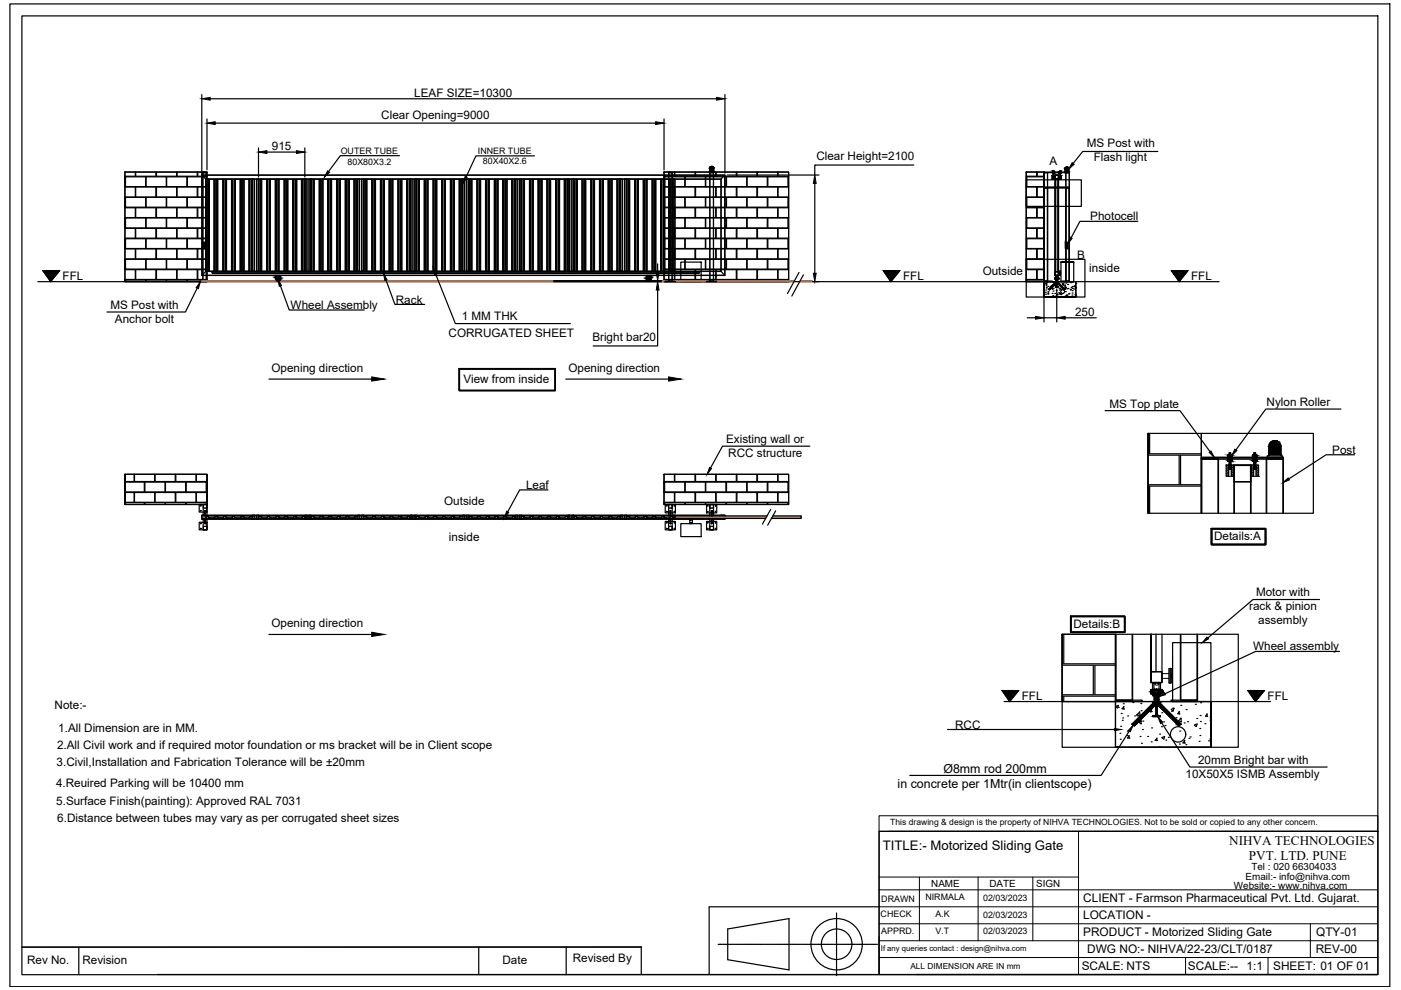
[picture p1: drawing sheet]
<svg xmlns="http://www.w3.org/2000/svg" width="297mm" height="210mm" viewBox="0 0 297 210" stroke-linecap="round" stroke-linejoin="round" font-family="sans-serif">
<defs><g id="words">
<g font-size="2.8">
<text x="260.6" y="179.1">NIHVA TECHNOLOGIES</text>
<text x="187.2" y="180.2">TITLE:- Motorized Sliding Gate</text>
<text x="264.8" y="182.3">PVT. LTD. PUNE</text>
</g>
<g font-size="2.6">
<text x="190.3" y="167">in concrete per 1Mtr(in clientscope)</text>
<text x="200" y="163.8">Ø8mm rod 200mm</text>
</g>
<g font-size="2.5">
<text x="87.8" y="20.5">LEAF SIZE=10300</text>
<text x="80.8" y="25.1">Clear Opening=9000</text>
<text x="57.6" y="31.8">915</text>
<text x="173.1" y="34">Clear Height=2100</text>
<text x="222.5" y="35">A</text>
<text x="230.4" y="31.3">MS Post with</text>
<text x="231.9" y="34.2">Flash light</text>
<text x="231.2" y="46.7">Photocell</text>
<text x="13.3" y="59.4">FFL</text>
<text x="191.5" y="59.4">FFL</text>
<text x="208.4" y="58.3">Outside</text>
<text x="228.4" y="55">B</text>
<text x="231" y="57.8">inside</text>
<text x="252.5" y="59.4">FFL</text>
<text x="23.4" y="65.5">MS Post with</text>
<text x="61.6" y="65.4">Wheel Assembly</text>
<text x="83.9" y="64.4">Rack</text>
<text x="24.4" y="68.5">Anchor bolt</text>
<text x="95.1" y="71.4">CORRUGATED SHEET</text>
<text x="97.9" y="67.9">1 MM THK</text>
<text x="228" y="66.9">250</text>
<text x="125.6" y="72.4">Bright bar20</text>
<text x="57.6" y="78.9">Opening direction</text>
<text x="98.2" y="81.1">View from inside</text>
<text x="120.5" y="78.9">Opening direction</text>
<text x="235.2" y="86.5">MS Top plate</text>
<text x="268.5" y="86">Nylon Roller</text>
<text x="154" y="93.9">Existing wall or</text>
<text x="154.4" y="96.8">RCC structure</text>
<text x="282.5" y="96.3">Post</text>
<text x="94.2" y="107.1">Outside</text>
<text x="111.5" y="103.7">Leaf</text>
<text x="95.2" y="114.7">inside</text>
<text x="257.4" y="114.5">Details:A</text>
<text x="264.9" y="129.4">rack &amp; pinion</text>
<text x="266.3" y="126.4">Motor with</text>
<text x="57.6" y="133">Opening direction</text>
<text x="227.6" y="133.1">Details:B</text>
<text x="265.7" y="137.9">Wheel assembly</text>
<text x="266.8" y="132.3">assembly</text>
<text x="216.6" y="148.4">FFL</text>
<text x="268.8" y="148.4">FFL</text>
<text x="11.6" y="150.4">Note:-</text>
<text x="12.3" y="155.1">1.All Dimension are in MM.</text>
<text x="202.5" y="154.5">RCC</text>
<text x="12.1" y="158.8">2.All Civil work and if required motor foundation or ms bracket will be in Client scope</text>
<text x="254" y="162">20mm Bright bar with</text>
<text x="11.9" y="166.8">4.Reuired Parking will be 10400 mm</text>
<text x="12" y="162.5">3.Civil,Installation and Fabrication Tolerance will be ±20mm</text>
<text x="251.4" y="165">10X50X5 ISMB Assembly</text>
<text x="11.9" y="170.7">5.Surface Finish(painting): Approved RAL 7031</text>
<text x="12.1" y="174.2">6.Distance between tubes may vary as per corrugated sheet sizes</text>
<text x="229.7" y="191.3">CLIENT - Farmson Pharmaceutical Pvt. Ltd. Gujarat.</text>
<text x="229.6" y="194.9">LOCATION -</text>
<text x="229.6" y="198.5">PRODUCT - Motorized Sliding Gate</text>
<text x="230.5" y="202.1">DWG NO:- NIHVA/22-23/CLT/0187</text>
<text x="279" y="202.1">REV-00</text>
<text x="279" y="198.5">QTY-01</text>
<text x="5.7" y="204.3">Rev No.</text>
<text x="17.5" y="204.3">Revision</text>
<text x="106.5" y="204.3">Date</text>
<text x="121.4" y="204">Revised By</text>
<text x="229.3" y="205.7">SCALE: NTS</text>
<text x="251.9" y="205.7">SCALE:--</text>
<text x="264.3" y="205.7">1:1</text>
<text x="269.9" y="205.7">SHEET: 01 OF 01</text>
</g>
<g font-size="2.1">
<text x="265.3" y="184.4">Tel : 020 66304033</text>
<text x="197.4" y="188.1">NAME</text>
<text x="209.8" y="188.1">DATE</text>
<text x="219.7" y="188.1">SIGN</text>
<text x="261.6" y="188.4">Website:- www.nihva.com</text>
<text x="264.1" y="186.5">Email:- info@nihva.com</text>
</g>
<g font-size="1.9">
<text x="72.2" y="32.7">OUTER TUBE</text>
<text x="73.7" y="34.9">80X80X3.2</text>
<text x="101.3" y="32.6">INNER TUBE</text>
<text x="102.4" y="34.8">80X40X2.6</text>
<text x="186.8" y="191.2">DRAWN</text>
<text x="196.2" y="190.8">NIRMALA</text>
<text x="208.4" y="191">02/03/2023</text>
<text x="186.7" y="194.4">CHECK</text>
<text x="186.8" y="198">APPRD.</text>
<text x="198.3" y="194.4">A.K</text>
<text x="208.4" y="194.7">02/03/2023</text>
<text x="198.3" y="198">V.T</text>
<text x="208.4" y="198.1">02/03/2023</text>
</g>
<g font-size="1.8">
<text x="188.8" y="175">This drawing &amp; design is the property of NIHVA TECHNOLOGIES. Not to be sold or copied to any other concern.</text>
<text x="193" y="205.4">ALL DIMENSION ARE IN mm</text>
</g>
<text font-size="1.6" x="186.8" y="201.7">If any queries contact : design@nihva.com</text>
</g></defs>
<!-- layer: 0 -->
<g fill="none" stroke="#000" stroke-width=".25">
<path d="M2.1 .8h292.6v208.4h-292.6zM4.6 3.4h287.5v203.3h-287.5zM26.5 36.5h17.4v23.2h-17.4zM26.5 37.5h.1M26.5 39.6h.1M26.5 39.7h2.2v2.1h-2.2M26.5 37.5v2.1M26.6 37.5h4.3v2.1h-4.3zM28.7 36.5v.9h-2.2M28.8 39.7h4.2v2.1h-4.2zM28.8 36.5v.9h4.2v-.9M31 37.5h4.2v2.1h-4.2z"/>
<path d="M33.2 39.7h4.3v2.1h-4.3zM33.2 36.5v.9h4.3v-.9M35.3 37.5h4.3v2.1h-4.3zM37.5 39.7h4.3v2.1h-4.3zM37.5 36.5v.9h4.3v-.9M41.9 36.5v.9h2M42.8 37.1h110.9v21.3h-110.9zM42.8 20.1v19.8M42.8 37.1l.8 .9M42.8 37.2h110.9v21.2h-110.9zM42.9 36.5h1v.1h-1zM43 36.6h.8v23h-.8z"/>
<path d="M43.6 38h109.3v19.5h-109.3zM43.6 38h109.3v19.6h-109.3zM43.6 38v19.5M43.6 38h9.9M43.7 38v19.5M43.8 38v19.5M43.9 37.5h-4.2v2.1h4.2M43.9 39.7h-2v2.1h2M43.9 25.2v10.8M44.1 38v19.5M44.6 20.9h107.3M45.4 38v19.5"/>
<path d="M45.6 38v19.5M45.6 26.1h93.4M46 38v19.5M46.1 38v19.5M46.2 38v19.5M47.2 38v19.5M47.3 38v19.5M47.4 38v19.5M47.8 38v19.5M48 38v19.5M49.3 38v19.5M49.6 38v19.5"/>
<path d="M50.9 38v19.5M51.1 38v19.5M51.5 38v19.5M51.7 38v19.5M51.8 38v19.5M52.8 38v19.5M52.9 38v19.5M53 38v19.5M53.3 38v19.5M53.4 38v19.5M53.5 38h.4v19.5h-.4zM54.4 38h.4v19.5h-.4z"/>
<path d="M54.8 38h9.8M54.8 31.4v6.1M54.9 38v19.5M55.2 38v19.5M55.3 38v19.5M55.4 38v19.5M55.5 38v19.5M56.5 38v19.5M56.6 32.2h6.3M56.7 38v19.5M56.8 38v19.5M57.1 38v19.5"/>
<path d="M58.4 38v19.5M58.6 38v19.5M59 38v19.5M59.1 38v19.5M59.2 38v19.5M60.2 38v19.5M60.3 38v19.5M60.4 38v19.5M60.8 38v19.5M61 38v19.5M62 38v19.5M62.3 38v19.5"/>
<path d="M62.6 38v19.5M63.9 38v19.5M64 38v19.5M64.1 38v19.5M64.5 38v19.5M64.6 38h.5v19.5h-.5zM64.6 31.4v6.1M64.7 38h.4v19.5h-.4zM65.5 38h.4v19.5h-.4zM65.9 38h9.9M66 38v19.5M66.4 38v19.5"/>
<path d="M66.6 38v19.5M67.7 38v19.5M67.9 38v19.5M68.2 38v19.5M68.3 38v19.5M68.4 38v19.5M68.5 38v19.5M69.7 38v19.5M69.8 38v19.5M70.1 38v19.5M70.3 38v19.5M71.4 38v19.5"/>
<path d="M71.6 38v19.5M71.9 38v19.5M72.1 38v19.5M73.4 38v19.5M73.8 38v19.5M74 38v19.5M75 38v19.5M75.1 38v19.5M75.3 38v19.5M75.6 38v19.5M75.8 38v19.5M75.8 38h.4v19.5h-.4z"/>
<path d="M75.8 38v19.5h-9.9M76.7 38h.4v19.5h-.4zM77.1 38h9.8M77.2 38v19.5M77.5 38v19.5M77.6 38v19.5M78.8 38v19.5M78.9 38v19.5M79 38v19.5M79.1 38v19.5M79.4 38v19.5M79.6 38v19.5"/>
<path d="M80.8 38v19.5M80.9 38v19.5M81.2 38v19.5M81.3 38v19.5M82.5 38v19.5M82.7 38v19.5M83.1 38v19.5M83.3 38v19.5M84.4 38v19.5M84.6 38v19.5M84.7 33h-12.5l-2.5 3.4M84.9 38v19.5"/>
<path d="M85.2 38v19.5M86.4 38v19.5M86.8 38v19.5M86.9 38h.5v19.5h-.5zM87 38h.4v19.5h-.4zM87.8 38h.5v19.5h-.5zM87.8 38h.4v19.5h-.4zM88.3 38h9.8M88.3 38v19.5M88.7 38v19.5M89.9 38v19.5M90 38v19.5"/>
<path d="M90.2 38v19.5M90.5 38v19.5M90.7 38v19.5M91.8 38v19.5M92 38v19.5M92.4 38v19.5M92.6 38v19.5M93.8 38v19.5M93.9 38v19.5M94.2 38v19.5M95.5 38v19.5M95.7 38v19.5"/>
<path d="M96.1 38v19.5M97.4 38v19.5M97.6 38v19.5M97.9 38v19.5M98.1 38h.4v19.5h-.4zM99 38h.4v19.5h-.4zM99 38h.3v19.5h-.3zM99.4 38h9.8M99.5 38v19.5M99.8 38v19.5M99.9 38v19.5M100 38v19.5"/>
<path d="M100.1 38v19.5M101.1 38v19.5M101.3 38v19.5M101.7 38v19.5M102.9 38v19.5M103 38v19.5M103.2 38v19.5M103.5 38v19.5M103.7 38v19.5M104.8 38v19.5M105 38v19.5M105.4 38v19.5"/>
<path d="M105.6 38v19.5M106.8 38v19.5M107.2 38v19.5M107.3 38v19.5M107.5 38v19.5M108.5 38v19.5M108.7 38v19.5M109.1 38v19.5M109.2 38h.5v19.5h-.5zM109.2 38h.4v19.5h-.4zM110.1 38h.4v19.5h-.4zM110.5 38h9.9"/>
<path d="M110.6 38v19.5M111 38v19.5M111.2 38v19.5M112.3 38v19.5M112.5 38v19.5M112.8 38v19.5M113 38v19.5M113.1 38v19.5M113.3 33h-12.4l-2.1 4.5M114.3 38v19.5M114.7 38v19.5M115.9 38v19.5"/>
<path d="M116 38v19.5M116.1 38v19.5M116.2 38v19.5M116.5 38v19.5M116.7 38v19.5M117.8 38v19.5M118 38v19.5M118.3 38v19.5M118.4 38v19.5M118.6 38v19.5M119.8 38v19.5M119.9 38v19.5"/>
<path d="M120.2 38v19.5M120.3 38v19.5M120.4 38h.4v19.5h-.4zM121.2 38h.5v19.5h-.5zM121.3 38h.4v19.5h-.4zM121.7 38v19.5h9.8M121.7 38h9.8M121.7 38v19.5M121.8 38v19.5M122.1 38v19.5M122.2 38v19.5M123.4 38v19.5"/>
<path d="M123.6 38v19.5M124 38v19.5M124.1 38v19.5M124.2 38v19.5M125.3 38v19.5M125.5 38v19.5M125.8 38v19.5M126 38v19.5M126.1 38v19.5M127.3 38v19.5M127.7 38v19.5M128.9 38v19.5"/>
<path d="M129 38v19.5M129.1 38v19.5M129.2 38v19.5M129.5 38v19.5M129.7 38v19.5M130.8 38v19.5M131 38v19.5M131.3 38v19.5M131.4 38v19.5M131.5 38h.4v19.5h-.4zM131.6 38h.3v19.5h-.3zM132.4 38h.4v19.5h-.4z"/>
<path d="M132.8 38h9.8M132.9 38v19.5M133.3 38v19.5M133.5 38v19.5M134.6 38v19.5M134.7 38v19.5M134.8 38v19.5M135.1 38v19.5M135.2 38v19.5M136.4 38v19.5M136.6 38v19.5M137 38v19.5"/>
<path d="M137.1 38v19.5M137.2 38v19.5M138.2 38v19.5M138.3 38v19.5M138.5 38v19.5M138.8 38v19.5M139 38v19.5M140.1 38v19.5M140.3 38v19.5M140.7 38v19.5M140.8 36.5h26.4v23.2h-26.4zM140.8 37.5h.1"/>
<path d="M140.8 39.6h.1M140.8 39.7h2.2v2.1h-2.2M140.8 25.2v10.8M140.8 37.5v2.1M140.9 37.5h4.3v2.1h-4.3zM141.8 36.6h.7v23h-.7zM141.8 36.5h.7v.1h-.7zM141.9 38v19.5M142.1 38v19.5M142.5 38v19.5M142.6 38h.5v19.5h-.5zM142.7 38h.4v19.5h-.4z"/>
<path d="M143 36.5v.9h-2.2M143.1 39.7h4.2v2.1h-4.2zM143.1 36.5v.9h4.2v-.9M145.3 37.5h4.2v2.1h-4.2zM147.5 39.7h4.3v2.1h-4.3zM147.5 36.5v.9h4.3v-.9M149.6 37.5h4.3v2.1h-4.3zM150.4 36.4v.1h1l-.1-.1M150.4 36.3l.9 .1zM150.4 35.7v.6M150.5 35.7a.44 .44 0 0 1 .4-.5 .44 .44 0 0 1 .5 .5M150.5 36.6h.8v23h-.8z"/>
<path d="M150.5 36.5h.8v.1h-.8zM151.3 35.7v.6M151.8 39.7h4.3v2.1h-4.3zM151.8 36.5v.9h4.3v-.9M153.7 20.1v16.6M153.7 37.1l-.8 .9M154 37.5h4.3v2.1h-4.3zM154.2 37.1h19.4M156.2 39.7h4.3v2.1h-4.3zM156.2 36.5v.9h4.3v-.9M158.4 37.5h4.3v2.1h-4.3zM160.6 39.7h4.3v2.1h-4.3z"/>
<path d="M160.6 36.5v.9h4.3v-.9M162.8 37.5h4.3v2.1h-4.3zM165 36.5v.9h2.2M167.2 37.5h.1M167.2 39.6h.1M167.2 37.5v2.1M167.2 39.7h-2.2v2.1h2.2M172.7 38.9v19M193.7 35h-21v2.1M217.6 36.5h3.7v23.2h-3.7zM217.6 38.1h11.7v5.7h-11.7zM217.6 37.5v2.1"/>
<path d="M217.6 39.7h2.2v2.1h-2.2M219.8 36.5v.9h-2.2M219.9 36.5v.9h1.4M221.3 39.8h.8v19.8h-.8zM221.3 39.7h5.4v.1h-5.4zM221.3 36.6h.8v23h-.8zM221.3 36.5h5.4v.1h-5.4zM221.3 37.5h-3.6v2.1h3.6M221.3 39.7h-1.4v2.1h1.4M223.2 36.6h.3M223.2 36.5h.3M223.3 36.2h.1v1h-.1z"/>
<path d="M223.3 37.2v.2M223.3 37.5v.5M223.4 37.2v.2M223.4 37.5v.5M223.7 37.1h.7v21.3h-.7zM223.7 37.2h.7v21.2h-.7zM223.7 37.1h.7v.8h-.7zM223.7 37.2h.7v.7h-.7zM223.8 37.9h.5v19.7h-.5zM224.6 36.6h.3M224.6 36.5h.3M224.7 37.2v.2"/>
<path d="M224.7 37.5v.5M224.7 36.2l.1 1zM224.9 37.2v.2M224.9 37.5v.5M225.8 36.5l-.1 .1h1l-.1-.1M225.8 36.4h.8v.1h-.8zM226 39.8h.7v19.8h-.7zM226 36.6h.7v23h-.7zM226.6 35.8v.6M226.7 35.8a.44 .44 0 0 0-.5-.4 .44 .44 0 0 0-.4 .4v.6M245.5 32.1h-15.9l-2.1 2.6M8 59.7h250.5"/>
<path d="M9.1 57.4h3.5l-1.9 2.3zM26.5 41.9h.1M26.5 46.2h.1M26.5 50.6h.1M26.5 55h.1M26.5 59.4h.1M26.5 43.9h.1M26.5 48.3h.1M26.5 52.7h.1M26.5 57.1h.1M26.5 44.1h2.2v2h-2.2M26.5 48.4h2.2v2.1h-2.2"/>
<path d="M26.5 52.8h2.2v2.1h-2.2M26.5 57.2h2.2v2.1h-2.2M26.5 41.9v2M26.5 46.2v2.1M26.5 50.6v2.1M26.5 55v2.1M26.5 59.4v.3M26.6 41.9h4.3v2h-4.3zM26.6 46.2h4.3v2.1h-4.3zM26.6 50.6h4.3v2.1h-4.3zM26.6 55h4.3v2.1h-4.3zM26.6 59.7v-.3h4.3v.3"/>
<path d="M28.8 44.1h4.2v2h-4.2zM28.8 48.4h4.2v2.1h-4.2zM28.8 52.8h4.2v2.1h-4.2zM28.8 57.2h4.2v2.1h-4.2zM31 41.9h4.2v2h-4.2zM31 46.2h4.2v2.1h-4.2zM31 50.6h4.2v2.1h-4.2zM31 55h4.2v2.1h-4.2zM31 59.7v-.3h4.2v.3M33.2 44.1h4.3v2h-4.3zM33.2 48.4h4.3v2.1h-4.3zM33.2 52.8h4.3v2.1h-4.3z"/>
<path d="M33.2 57.2h4.3v2.1h-4.3zM35.3 41.9h4.3v2h-4.3zM35.3 46.2h4.3v2.1h-4.3zM35.3 50.6h4.3v2.1h-4.3zM35.3 55h4.3v2.1h-4.3zM35.3 59.7v-.3h4.3v.3M37.5 44.1h4.3v2h-4.3zM37.5 48.4h4.3v2.1h-4.3zM37.5 52.8h4.3v2.1h-4.3zM37.5 57.2h4.3v2.1h-4.3zM42.1 59.6l1.7 .1zM43 51.4h.5v1.3h-.5z"/>
<path d="M43.6 57.5l-.8 .9M43.6 57.5h9.9M43.9 41.9h-4.2v2h4.2M43.9 44.1h-2v2h2M43.9 46.2h-4.2v2.1h4.2M43.9 48.4h-2v2.1h2M43.9 50.6h-4.2v2.1h4.2M43.9 52.8h-2v2.1h2M43.9 55h-4.2v2.1h4.2M43.9 57.2h-2v2.1h2M43.9 59.4h-4.2v.3M44.3 57.5v-19.5v19.5"/>
<path d="M44.9 57.9v-.3h103.4v.3M49.1 57.5v-19.5v19.5M49.9 57.5v-19.5v19.5M53.5 57.5v-19.5v19.5M54.8 57.5v-19.5v19.5M54.8 57.5h9.8M57.3 57.5v-19.5v19.5M58.5 58.4h.8M62.9 57.5v-19.5v19.5M64.6 57.5v-19.5v19.5M65.9 57.5v-19.5v19.5M69.5 57.5v-19.5v19.5"/>
<path d="M73.2 57.5v-19.5v19.5M77.1 57.5v-19.5v19.5M77.1 57.5h9.8M77.8 57.5v-19.5v19.5M80.7 57.5v-19.5v19.5M81.4 57.5v-19.5v19.5M81.9 59.4l1.8 5.1h6.3M86.2 57.5v-19.5v19.5M86.9 57.5v-19.5v19.5M88.3 57.5v-19.5v19.5M88.3 57.5h9.8M88.9 57.5v-19.5v19.5"/>
<path d="M92.4 58.2l4.1 10.4h24.4M93.7 57.5v-19.5v19.5M94.4 57.5v-19.5v19.5M96.3 57.5v-19.5v19.5M98.1 57.5v-19.5v19.5M99.4 57.5v-19.5v19.5M99.4 57.5h9.8M101.9 57.5v-19.5v19.5M106.7 57.5v-19.5v19.5M109.2 57.5v-19.5v19.5M110.5 57.5v-19.5v19.5M110.5 57.5h9.9"/>
<path d="M114.1 57.5v-19.5v19.5M114.9 57.5v-19.5v19.5M117.4 59.5h22.9M119.7 57.5v-19.5v19.5M120.4 57.5v-19.5v19.5M122.3 57.5v-19.5v19.5M127.1 57.5v-19.5v19.5M127.9 57.5v-19.5v19.5M131.5 57.5v-19.5v19.5M132.8 57.5v-19.5v19.5M132.8 57.5h9.8M135.3 57.5v-19.5v19.5"/>
<path d="M137.1 58.4h.9M139.4 56v1.7M139.4 59.5v.2M140.8 41.9h.1M140.8 46.2h.1M140.8 50.6h.1M140.8 55h.1M140.8 59.4h.1M140.8 43.9h.1M140.8 48.3h.1M140.8 52.7h.1M140.8 57.1h.1"/>
<path d="M140.8 44.1h2.2v2h-2.2M140.8 48.4h2.2v2.1h-2.2M140.8 52.8h2.2v2.1h-2.2M140.8 57.2h2.2v2.1h-2.2M140.8 41.9v2M140.8 46.2v2.1M140.8 50.6v2.1M140.8 55v2.1M140.8 59.4v.3M140.9 57.5v-19.5v19.5M140.9 41.9h4.3v2h-4.3zM140.9 46.2h4.3v2.1h-4.3z"/>
<path d="M140.9 50.6h4.3v2.1h-4.3zM140.9 55h4.3v2.1h-4.3zM140.9 59.7v-.3h4.3v.3M141 59.6l2.2 .1zM142.6 57.5v-19.5v19.5M143.1 44.1h4.2v2h-4.2zM143.1 48.4h4.2v2.1h-4.2zM143.1 52.8h4.2v2.1h-4.2zM143.1 57.2h4.2v2.1h-4.2zM144.3 55.6h4.4v4.1h-4.4zM145.3 41.9h4.2v2h-4.2zM145.3 46.2h4.2v2.1h-4.2z"/>
<path d="M145.3 50.6h4.2v2.1h-4.2zM145.3 55h4.2v2.1h-4.2zM145.3 59.7v-.3h4.2v.3M147.5 44.1h4.3v2h-4.3zM147.5 48.4h4.3v2.1h-4.3zM147.5 52.8h4.3v2.1h-4.3zM147.5 57.2h4.3v2.1h-4.3zM149.6 41.9h4.3v2h-4.3zM149.6 46.2h4.3v2.1h-4.3zM149.6 50.6h4.3v2.1h-4.3zM149.6 55h4.3v2.1h-4.3zM149.6 59.7v-.3h4.3v.3"/>
<path d="M149.8 59.6l2.2 .1zM151.8 44.1h4.3v2h-4.3zM151.8 48.4h4.3v2.1h-4.3zM151.8 52.8h4.3v2.1h-4.3zM151.8 57.2h4.3v2.1h-4.3zM152.9 57.5l.8 .9M154 41.9h4.3v2h-4.3zM154 46.2h4.3v2.1h-4.3zM154 50.6h4.3v2.1h-4.3zM154 55h4.3v2.1h-4.3zM154 59.7v-.3h4.3v.3M156.2 44.1h4.3v2h-4.3z"/>
<path d="M156.2 48.4h4.3v2.1h-4.3zM156.2 52.8h4.3v2.1h-4.3zM156.2 57.2h4.3v2.1h-4.3zM158.4 41.9h4.3v2h-4.3zM158.4 46.2h4.3v2.1h-4.3zM158.4 50.6h4.3v2.1h-4.3zM158.4 55h4.3v2.1h-4.3zM158.4 59.7v-.3h4.3v.3M160.6 44.1h4.3v2h-4.3zM160.6 48.4h4.3v2.1h-4.3zM160.6 52.8h4.3v2.1h-4.3zM160.6 57.2h4.3v2.1h-4.3z"/>
<path d="M162.8 41.9h4.3v2h-4.3zM162.8 46.2h4.3v2.1h-4.3zM162.8 50.6h4.3v2.1h-4.3zM162.8 55h4.3v2.1h-4.3zM162.8 59.7v-.3h4.3v.3M167.2 41.9h.1M167.2 46.2h.1M167.2 50.6h.1M167.2 55h.1M167.2 59.4h.1M167.2 43.9h.1M167.2 48.3h.1"/>
<path d="M167.2 52.7h.1M167.2 57.1h.1M167.2 41.9v2M167.2 46.2v2.1M167.2 50.6v2.1M167.2 55v2.1M167.2 59.4v.3M167.2 44.1h-2.2v2h2.2M167.2 48.4h-2.2v2.1h2.2M167.2 52.8h-2.2v2.1h2.2M167.2 57.2h-2.2v2.1h2.2M169.4 57.8l-2.5 4.5"/>
<path d="M170.3 58.3l-2.4 4.5M187.3 57.4h3.5l-1.9 2.3zM217.6 55h12.4v8h-12.4zM217.6 41.9v2M217.6 44.1h2.2v2h-2.2M217.6 46.2v2.1M217.6 48.4h2.2v2.1h-2.2M217.6 50.6v2.1M217.6 52.8h2.2v2.1h-2.2M217.6 55v2.1M217.6 57.2h2.2v2.1h-2.2M217.6 59.4v.3"/>
<path d="M221.3 59.7v3.3h6.8v-3.3h-6.8v3.3h6.8v-3.3M221.3 59.6l1.8 .1zM221.3 41.9h-3.6v2h3.6M221.3 44.1h-1.4v2h1.4M221.3 46.2h-3.6v2.1h3.6M221.3 48.4h-1.4v2.1h1.4M221.3 50.6h-3.6v2.1h3.6M221.3 52.8h-1.4v2.1h1.4M221.3 55h-3.6v2.1h3.6M221.3 57.2h-1.4v2.1h1.4M221.3 59.4h-3.6v.3M221.9 59.9h.1"/>
<path d="M222.6 59.8h.1M223.2 59.9h.1M223.7 57.6h.7v.8h-.7zM223.8 59.7v.1M223.8 59.7l.3 .2M223.8 59.8l.2 .2-1.5 1.5-.2-.2zM223.9 59.6l.2-.1-.1 .2M224 59.9v.7M224 59.5l-.1 .1M224.1 59.9v.7l-.3 .1M224.1 60l.2-.2 1.5 1.5-.2 .2zM224.1 59.5l-.1 .2"/>
<path d="M224.1 59.6l-.1 .1zM224.1 59.6v.1M224.1 59.7h.1M224.2 59.8l-.1 .1M224.3 59.7v.1M224.4 59.7l-.2 .1M224.9 59.6l1.8 .1zM224.9 55.6v4.1h2.8v-4.1h-2.8h2.8M225.9 51.4h.5v1.3h-.5zM227 59.9h.1M227.4 59.8h.1M241.2 46.9h-12.2l-1.9 3.5"/>
<path d="M248.4 57.4h3.5l-1.9 2.3zM41.8 61.1l-2.5 5.1h-16.6M59.5 60.6l1.8 5.1h15.9M97.4 78.2h20.4v4.6h-20.4zM97.4 78.1h20.4v4.7h-20.4zM97.4 78.2h20.3v4.6h-20.3zM97.4 78.3h20.3v4.4h-20.3zM139.4 61.5v11.8h-13.6M217.8 67.4h1.8M221.3 60.2v8.1M221.3 67.4h2.8M221.4 60.1l.2-.1-.1 .2-.2-.1"/>
<path d="M221.5 62.9h.1M221.6 60.1h.1M221.6 62h.1M221.7 62.4h.1M221.7 61.5h.1M221.8 60.6h.1M221.8 61.1h.1M221.8 60.3h.2M221.9 60.9h.1M221.9 60.1v.2M221.9 60.1l-.1 .1M222.2 62.1h.1"/>
<path d="M222.2 61.8h.1M222.2 60.7h.1M222.3 62.2v.1M222.3 62.1l-.1 .2h.2M222.7 60.7h.1M222.8 60.7h.3M222.9 60.7h.1M223 61.2l.1 .1M223 60.5l.1 .2M223.1 62.2h.1M223.1 60.5l-.2 .2M223.1 61.3h.1"/>
<path d="M223.2 60.4h.1M223.2 61.1l-.1 .2M223.2 62.7h.1M223.2 61.1l-.2 .1M223.3 61.7h.1M223.3 61.1h.1M223.6 62.2h.1M223.8 60.8h.5M223.8 60.8h.1M223.8 60.5h.1M223.9 60.7l-.1 .1M223.9 62.6h.1"/>
<path d="M223.9 60.3v.1M223.9 61.6h.1M223.9 60.3l-.1 .1h.1M224.1 61.2v7.1M224.1 60.6l.1 .1M224.2 60.8h.1M224.2 60.7h.1M224.3 62.3v.2M224.3 60.7l.1 .1M224.3 60.8h.1M224.3 62.3l-.1 .2h.1M224.4 62.9h.1"/>
<path d="M224.5 62h.1M224.5 60.2h.1M224.5 61.1h.1M224.6 61.5h.1M224.6 60.5h.1M224.6 62.3l.2-.1v.2zM224.7 61.2h.1M224.9 61.4h.1M224.9 62.5h.1M225.1 62.3h.1M225.2 60.2h.1M225.3 60.3l.2-.1-.1 .2-.1-.1"/>
<path d="M225.3 60.4h.1M225.4 60.2h.1M225.6 61.4h.1M225.6 60.9h.1M225.7 61.1l.3 .1M225.8 67.4h6.6M225.9 61.8h.1M225.9 62.7h.1M225.9 60.6v-.2l-.2 .2h.2M225.9 60.9h.1M226 60h.1M226 60.9v.3"/>
<path d="M226 60.9l-.2 .3M226.2 61.2h.1M226.3 62.5l-.2 .1 .2 .1-.1-.2M226.3 60.3h.1M226.3 62.8h.1M226.4 61.2h.1M226.6 62.3h.1M226.6 62.2h.1M226.9 61.4l.2-.1v.2l-.2-.1M227.1 60.9h.1M227.3 62.6h.1M227.3 60.7h.1"/>
<path d="M227.3 61.6h.1M227.3 62.1h.1M227.4 61.2h.1M227.7 61.3h.1M227.8 60.6v.2M227.8 60.6l-.1 .2h.2M227.9 62.5h.1M228 62.4h.1M228 61.1h.1M228 60.9h.1M228.1 62.8h.1M228.1 60.1h.1"/>
<path d="M57 80.4h21.8M120 80.4h21.8M171.7 94.6h-18.5l-2.5 4.6M234.3 87.1h15.9l6.4 8.7M243.4 91.9h35.1v16.9h-35.1zM243.4 91.9v16.9M243.4 96.5h6.6v6.3h-6.6M243.4 91.9v4.3M243.7 91.9v4.3h11M254.7 91.9v16.9v-11.5h3.6v11.5M254.7 97h17.4v.3h-17.4zM254.7 96.5h-4.4v6.3h4.4"/>
<path d="M260.5 98.6v.4M260.5 99.5v1.5M260.6 96h.3v2.6h-.3zM261.1 98.6v.4M261.1 99.5v1.5M265.8 98.6v.4M265.8 99.5v1.5M265.9 96h.3v2.6h-.3zM266.3 98.6v.4M266.3 99.5v1.5M269 96.6h-.3v.4h3.2v-.4h-.3M269 96.3h2.6v.3h-2.6z"/>
<path d="M269 96.3v-1.6a1.29 1.29 0 0 1 1.3-1.3 1.29 1.29 0 0 1 1.3 1.3v1.6M284.3 86.7h-15.9l-6.4 8.7M287.2 96.4h-6l-8 5.1M26.5 100.6v6.4h17.4v-6.4h-17.4h17.4v6.4h-17.4zM26.5 102.2h4.1v2.1h-4.1M26.5 104.4h1.9v2.1h-1.9M26.5 106.6h4.1v.4M28.4 100.6v1.5h-1.9M28.5 104.4h4.3v2.1h-4.3zM28.5 100.6v1.5h4.3v-1.5M30.7 102.2h4.3v2.1h-4.3zM30.7 107v-.4h4.3v.4"/>
<path d="M32.9 104.4h4.3v2.1h-4.3zM32.9 100.6v1.5h4.3v-1.5M35.1 102.2h4.3v2.1h-4.3zM35.1 107v-.4h4.3v.4M37.3 104.4h4.3v2.1h-4.3zM37.3 100.6v1.5h4.3v-1.5M39.5 102.2h4.2v2.1h-4.2zM39.5 107v-.4h4.2v.4M41.6 100.6v1.5h2.3M42.2 107h1.7v1.6h-1.7zM42.2 110.7h1.7v1.6h-1.7zM42.8 109.2h110.9v.9h-110.9z"/>
<path d="M43.1 107h.8v5.3h-.8zM43.3 108.4h.3M43.3 110.9h.3M43.4 108.3h.2M43.4 110.9h.2M43.4 108.4v2.5M43.5 108.4h.1M43.5 108.2v.2M43.5 108.7v.3M43.5 109.3h.1M43.5 110v.2M43.5 110.5v.3"/>
<path d="M43.5 108.4v.3M43.5 109v.2M43.5 109.3v.6M43.5 110.3v.2M43.5 110.8v.3M43.5 110.9v.1M43.6 108.4v2.5M43.8 109.5l-.2 .2zM43.8 109.5h.1M43.8 109.5h.3M43.9 102.2v2.1M43.9 104.4h-2.3v2.1h2.3"/>
<path d="M43.9 106.6l-.1 .4M44.1 109.5l.2 .3M44.4 109.8h.1M44.4 109.8h1M44.4 109.9h1M45.4 109.8h.1M45.6 109.5l-.1 .3M45.6 109.5h.4M46 109.5h.1M46 109.5l.2 .3M46.2 109.8h1.1l.1-.3-.1 .3M46.2 109.8h.1"/>
<path d="M46.2 109.9h1.1M47.5 109.5h.1M47.5 109.5h.3M47.8 109.5h.1M48 109.8l-.1-.3 .1 .3h1.1M48 109.9h1.1M49.1 109.8h.1M49.3 109.5l-.2 .3M49.3 109.5h.1M49.3 109.5h.4M49.7 109.5l.2 .3M49.9 109.8h.1"/>
<path d="M49.9 109.9h1.1M51 109.8h.1M51.1 109.5l-.1 .3h-1.1M51.2 109.5l-.2 .3M51.2 109.5h.1M51.2 109.5h.3M51.5 109.5h.1M51.5 109.5l.1 .2zM51.7 109.8l-.2-.3 .2 .3h1.1M51.7 109.9h1.1M52.8 109.8h.1M53 109.5l-.2 .3"/>
<path d="M53 109.5h.1M53 109.5h.4l.1 .2-.1-.2M53.4 109.5h.1M54.9 109.5l-.1 .2zM54.9 109.5h.1M54.9 109.5h.4M55.3 109.5h.1M55.5 109.8l-.2-.3 .2 .3h1M55.5 109.9h1M56.5 109.8h.1M56.8 109.5l-.2 .3M56.8 109.5h.1"/>
<path d="M56.8 109.5h.3M57.1 109.5l.2 .3M57.3 109.8h.1M57.3 109.9h1.1M58.4 109.8h.1M58.6 109.5l-.2 .3h-1.1M58.6 109.5l-.2 .3M58.6 109.5h.1M58.6 109.5h.4M59 109.5h.1M59 109.5l.2 .3M59.2 109.8h.1"/>
<path d="M59.2 109.8h1M59.2 109.9h1M60.2 109.8h.1M60.4 109.5l-.1 .3M60.5 109.5h.1M60.5 109.5h.3M60.8 109.5l.2 .3M60.8 109.5h.1M60.9 109.5l.1 .3h1.1M61 109.8h.1M61 109.9h1.1M62.1 109.8h.1"/>
<path d="M62.3 109.5l-.2 .3M62.3 109.5h.3M62.6 109.5h.1M62.7 109.5l.1 .2zM62.7 109.5l.2 .3M62.9 109.8h1.1l.1-.3-.1 .3M62.9 109.8h.1M62.9 109.9h1.1M64.2 109.5h.1M64.2 109.5h.3M64.5 109.5h.1M64.5 109.5l.1 .2-.1-.2"/>
<path d="M66.1 109.5l-.2 .2zM66.1 109.5h.3M66.4 109.5h.1M66.4 109.5l.2 .3M66.7 109.8h1l.2-.3-.2 .3M66.7 109.8h.1M66.7 109.9h1M67.9 109.5h.1M67.9 109.5h.4M68.3 109.5h.1M68.4 109.8l-.1-.3 .2 .3h1M68.5 109.8h.1"/>
<path d="M68.5 109.9h1M69.5 109.8h.1M69.8 109.5l-.2 .3M69.8 109.5h.1M69.8 109.5h.3M70.1 109.5h.1M70.1 109.5l.2 .3M70.3 109.8h1.1l.2-.3-.2 .3M70.3 109.8h.1M70.3 109.9h1.1M71.6 109.5h.1M71.6 109.5h.4"/>
<path d="M72 109.5h.1M72.2 109.8l-.2-.3 .2 .3h1M72.2 109.9h1M73.2 109.8h.1M73.4 109.5l-.1 .3M73.5 109.5h.1M73.5 109.5h.3M73.8 109.5h.1M73.8 109.5l.1 .2zM73.8 109.5l.2 .3zM74 109.8h.1M74 109.8h1.1"/>
<path d="M74 109.9h1.1M75.1 109.8h.1M75.3 109.5l-.2 .3M75.3 109.5h.3M75.6 109.5h.1M75.7 109.5l.1 .2-.1-.2M77.2 109.5l-.1 .2zM77.2 109.5h.1M77.2 109.5h.3M77.5 109.5h.1M77.6 109.5l.2 .3M77.8 109.8h.1"/>
<path d="M77.8 109.8h1.1l.1-.3-.1 .3M77.8 109.9h1.1M78.9 109.8h.1M79.1 109.5h.1M79.1 109.5h.3M79.4 109.5h.1M79.6 109.8l-.2-.3 .2 .3h1.1M79.6 109.9h1.1M80.7 109.8h.1M80.9 109.5l-.2 .3M80.9 109.5h.1M80.9 109.5h.4"/>
<path d="M81.3 109.5l.1 .3M81.3 109.5h.1M81.3 109.5l.2 .3h1M81.5 109.8h.1M81.5 109.9h1M82.5 109.8h.1M82.7 109.5l-.1 .3M82.7 109.5h.4M83.1 109.5h.1M83.1 109.5l.2 .3M83.3 109.8h1.1l.2-.3-.2 .3M83.3 109.8h.1"/>
<path d="M83.3 109.9h1.1M84.6 109.5h.1M84.6 109.5h.3M84.9 109.5h.1M85 109.5l.1 .2zM85 109.5l.2 .3M85 109.5l.2 .3h1M85.2 109.9h1M86.2 109.8h.1M86.4 109.5l-.1 .3M86.5 109.5h.1M86.5 109.5h.3l.1 .2-.1-.2"/>
<path d="M88.3 109.5v.2zM88.4 109.5h.1M88.4 109.5h.3M88.7 109.5l.2 .3M88.7 109.5h.1M88.8 109.5l.1 .3h1.1M88.9 109.8h.1M88.9 109.9h1.1M90 109.8h.1M90.2 109.5l-.2 .3M90.2 109.5h.3M90.5 109.5h.1"/>
<path d="M90.6 109.5l.1 .3M90.8 109.8h1l.2-.3-.2 .3M90.8 109.8h.1M90.8 109.9h1M92.1 109.5h.1M92.1 109.5h.3M92.4 109.5h.1M92.6 109.8l-.2-.3 .2 .3h1.1M92.6 109.9h1.1M93.7 109.8h.1M93.9 109.5l-.2 .3M93.9 109.5h.1"/>
<path d="M93.9 109.5h.4M94.3 109.5l.1 .3M94.5 109.8h.1M94.5 109.8h1M94.5 109.9h1M95.5 109.8h.1M95.7 109.5l-.1 .3M95.7 109.5h.4M96.1 109.5h.1M96.1 109.5l.1 .2zM96.1 109.5l.2 .3M96.3 109.8h.1"/>
<path d="M96.3 109.9h1.1M97.6 109.5l-.2 .3M97.6 109.5l-.2 .3h-1.1M97.6 109.5h.1M97.6 109.5h.3l.2 .2-.1-.2M97.9 109.5h.1M99.5 109.5l-.1 .2zM99.5 109.5h.1M99.5 109.5h.4M99.9 109.5h.1M100.1 109.8l-.2-.3 .2 .3h1M100.1 109.9h1"/>
<path d="M101.1 109.8h.1M101.3 109.5l-.1 .3M101.4 109.5h.1M101.4 109.5h.3M101.7 109.5l.2 .3M101.9 109.8h.1M101.9 109.8h1.1M101.9 109.9h1.1M103 109.8h.1M103.2 109.5l-.2 .3M103.2 109.5h.3M103.5 109.5h.1"/>
<path d="M103.6 109.5l.1 .3M103.8 109.8h1l.2-.3-.2 .3M103.8 109.8h.1M103.8 109.9h1M105.1 109.5h.1M105.1 109.5h.3M105.4 109.5h.1M105.6 109.8l-.2-.3 .2 .3h1.1M105.6 109.9h1.1M106.7 109.8h.1M106.9 109.5l-.2 .3M106.9 109.5h.1"/>
<path d="M106.9 109.5h.4M107.3 109.5v.2zM107.3 109.5h.1M107.3 109.5l.1 .3zM107.5 109.8h.1M107.5 109.9h1M108.5 109.8h.1M108.7 109.5l-.2 .3h-1M108.7 109.5l-.1 .3M108.7 109.5h.1M108.7 109.5h.4M109.1 109.5h.1"/>
<path d="M109.1 109.5l.1 .2-.1-.2M110.6 109.5l-.1 .2zM110.6 109.5h.1M110.6 109.5h.4M111 109.5h.1M111 109.5l.2 .3M111.2 109.8h1.1l.2-.3-.2 .3M111.2 109.8h.1M111.2 109.9h1.1M112.5 109.5h.1M112.5 109.5h.3M112.8 109.5h.1"/>
<path d="M113.1 109.8l-.2-.3 .2 .3h1M113.1 109.9h1M114.1 109.8h.1M114.3 109.5l-.1 .3M114.4 109.5h.1M114.4 109.5h.3M114.7 109.5l.2 .3M114.9 109.8h.1M114.9 109.8h1.1M114.9 109.9h1.1M116 109.8h.1M116.1 109.5l-.1 .3 .2-.3"/>
<path d="M116.2 103.9h-6l-2.6 4.6M116.2 109.5h.1M116.2 109.5h.3M116.5 109.5h.1M116.6 109.5l.1 .3M116.8 109.8h1l.2-.3-.2 .3M116.8 109.8h.1M116.8 109.9h1M118.1 109.5h.1M118.1 109.5h.3M118.4 109.5h.1M118.4 109.5l.1 .2z"/>
<path d="M118.4 109.5l.2 .3M118.4 109.5l.2 .3h1.1M118.6 109.9h1.1M119.7 109.8h.1M119.9 109.5l-.2 .3M119.9 109.5h.1M119.9 109.5h.3M120.2 109.5h.1M120.3 109.5l.1 .2-.1-.2M121.8 109.5l-.1 .2zM121.8 109.5h.1M121.8 109.5h.4"/>
<path d="M122.2 109.5l.1 .3M122.4 109.8h.1M122.4 109.8h1M122.4 109.9h1M123.4 109.8h.1M123.6 109.5l-.1 .3M123.6 109.5h.4M124 109.5h.1M124 109.5l.2 .3M124.2 109.8h1.1l.2-.3-.2 .3M124.2 109.8h.1M124.2 109.9h1.1"/>
<path d="M125.5 109.5h.1M125.5 109.5h.3M125.8 109.5h.1M126.1 109.8l-.2-.3 .2 .3h1M126.1 109.9h1M127.1 109.8h.1M127.3 109.5l-.1 .3M127.4 109.5h.1M127.4 109.5h.3M127.7 109.5l.2 .3M127.9 109.8h.1M127.9 109.9h1.1"/>
<path d="M129 109.8h.1M129.1 109.5l-.1 .3h-1.1M129.2 109.5l-.2 .3M129.2 109.5h.1M129.2 109.5h.3M129.5 109.5h.1M129.6 109.5l.1 .2zM129.6 109.5l.1 .3M129.6 109.5l.1 .3h1.1M129.7 109.9h1.1M130.8 109.8h.1M131 109.5l-.2 .3"/>
<path d="M131 109.5h.1M131 109.5h.4l.1 .2-.1-.2M131.4 109.5h.1M132.9 109.5l-.1 .2zM133 109.5h.1M133 109.5h.3M133.3 109.5h.1M133.5 109.8l-.2-.3 .2 .3h1.1M133.5 109.9h1.1M134.6 109.8h.1M134.8 109.5l-.2 .3M134.8 109.5h.1"/>
<path d="M134.8 109.5h.4M135.2 109.5l.1 .3M135.4 109.8h.1M135.4 109.9h1M136.4 109.8h.1M136.6 109.5l-.2 .3h-1M136.6 109.5l-.1 .3M136.6 109.5h.1M136.6 109.5h.4M137 109.5h.1M137 109.5l.2 .3M137.2 109.8h1.1l.2-.3-.2 .3"/>
<path d="M137.2 109.8h.1M137.2 109.9h1.1M138.5 109.5h.1M138.5 109.5h.3M138.8 109.5l.2 .3M138.8 109.5h.1M138.9 109.5l.2 .3h1M139.1 109.8h.1M139.1 109.9h1M140.1 109.8h.1M140.3 109.5l-.1 .3M140.3 109.5h.4"/>
<path d="M140.7 109.5h.1M140.7 109.5l.1 .2zM140.7 109.5l.2 .3M140.8 100.6h26.4v6.4h-26.4zM140.8 102.2h.1M140.8 106.6h.1M140.8 104.3h.1M140.8 102.2v2.1M140.8 106.6v.4M140.8 104.4h2.2v2.1h-2.2M140.9 109.8h.1M140.9 102.2h4.3v2.1h-4.3z"/>
<path d="M140.9 107v-.4h4.3v.4M140.9 109.9h1.1M141 107h2.2v1.7h-2.2zM141 110.6h2.2v1.7h-2.2zM141.8 107h.7v5.3h-.7zM142 108.4l.3-.1h-.2v2.6h.2h-.3M142.1 108.4h.1M142.1 108.7v.3M142.1 109.3h.1M142.1 110v.2M142.1 110.5v.3M142.1 110.9h.1"/>
<path d="M142.1 109.5l-.1 .3M142.1 109.5l-.1 .3h-1.1M142.1 108.2v.5M142.1 109v.2M142.1 109.3v.6M142.1 110.3v.2M142.1 110.8v.3M142.2 109.5h.1M142.2 109.5h.3M142.2 108.4v2.5M142.5 109.5h.1M142.6 109.5v.2v-.2"/>
<path d="M143 100.6v1.5h-2.2M143.1 100.6v1.5h4.2v-1.5M143.1 104.4h4.2v2.1h-4.2zM144.3 111h4.4v2.8h-4.4zM145.3 102.2h4.2v2.1h-4.2zM145.3 107v-.4h4.2v.4M146.2 110.3h.6v.5h-.6zM146.3 110.8v.2h.4v-.2M147.5 100.6v1.5h4.3v-1.5M147.5 104.4h4.3v2.1h-4.3zM149.6 102.2h4.3v2.1h-4.3zM149.6 107v-.4h4.3v.4"/>
<path d="M149.8 107h2.2v1.7h-2.2zM149.8 110.6h2.2v1.7h-2.2zM150.5 107h.8v5.3h-.8zM150.8 108.4h.2M150.8 110.9h.2M150.8 108.4v2.5M150.8 108.3h.2M150.9 110.9v.1M150.9 108.4h.1M150.9 108.2v.2M150.9 108.7v.3M150.9 109.3h.1"/>
<path d="M150.9 110v.2M150.9 110.5v.3M150.9 108.4v.3M150.9 109v.2M150.9 109.3v.6M150.9 110.3v.2M150.9 110.8v.3M151 108.4v2.5M151.8 100.6v1.5h4.3v-1.5M151.8 104.4h4.3v2.1h-4.3zM154 102.2h4.3v2.1h-4.3zM154 107v-.4h4.3v.4"/>
<path d="M156.2 100.6v1.5h4.3v-1.5M156.2 104.4h4.3v2.1h-4.3zM158.4 102.2h4.3v2.1h-4.3zM158.4 107v-.4h4.3v.4M160.6 100.6v1.5h4.3v-1.5M160.6 104.4h4.3v2.1h-4.3zM162.6 109.4h-119.8v.5h119.5M162.8 102.2h4.3v2.1h-4.3zM162.8 107v-.4h4.3v.4M163.4 108l-1.7 3.1M163.9 109.4h6v.5h-6.3M164.5 108.3l-1.7 3.1"/>
<path d="M165 100.6v1.5h2.2M167.2 102.2v2.1M167.2 106.6v.4M167.2 102.2h.1M167.2 106.6h.1M167.2 104.3h.1M167.2 104.4h-2.2v2.1h2.2M243.4 103.1v5.7M254.7 103.1h-11v5.7M256.8 112h11.6v3.5h-11.6v-3.5v3.5h11.5v-3.5zM256.9 112.1h11.4v3.4h-11.4v-3.4v3.3h11.4v-3.3zM256.9 112.1h11.4v3.3h-11.4v-3.3v3.3h11.4v-3.3z"/>
<path d="M261.6 108.8v-10.2h3.6v10.2M268.5 108.8v-11.5h3.6v11.5M57 134.5h21.8M225.2 134.5v14.2h11.3v-14.2v13.9h3.6v-13.9M225.2 134.5h37.3v23.9h-37.3zM225.2 134.5v14.2h11.3v-14.2h-11v6.2h11M225.2 134.5v6.2M227 130.7h11.5v3.4h-11.5zM227 130.6h11.5v3.5h-11.5zM227 130.7h11.4v3.4h-11.4zM227.1 130.8h11.3v3.2h-11.3zM227.1 130.7h11.3v3.3h-11.3z"/>
<path d="M244 134.5v10.2zM244 134.8v.1M244 135v.2M244 135.3v.2M244 135.5v.2M244 135.8v.2M244 136v.2M244 136.3v.2M244 136.6v.1M244 136.8v.2M244 137.1v.1M244 137.3v.2"/>
<path d="M244 137.6v.1M244 137.8v.2M244 138.1v.2M244 138.4v.1M244 138.6v.2M244 138.9v.2M244 139.1v.2M244 139.4v.2M244 139.6v.2M244 139.9v.2M245.1 134.5v.2M245.1 134.8v.1"/>
<path d="M245.1 135v.2M245.1 135.3v.2M245.1 135.5v.2M245.1 135.8v.2M245.1 136v.2M245.1 136.3v.2M245.1 136.6v.1M245.1 136.8v.2M245.1 137.1v.1M245.1 137.3v.2M245.1 137.6v.1M245.1 137.8v.2"/>
<path d="M245.1 138.1v.2M245.1 138.4v.1M245.1 138.6v.2M245.1 138.9v.2M245.1 139.1v.2M245.1 139.4v.2M245.1 139.6v.2M245.1 139.9v.2M246.4 134.5v10.2h-2.4v-10.2v.2M248.6 136.3h8.1v12.4h-8.1zM250.3 134.5v13.9h3.6v-13.9M279.8 127.1h-14.1l-9.6 8.2"/>
<path d="M284 138.1h-17.8l-19.2 9M200.9 154.7h35.4M212.5 146.4h3.5l-1.9 2.3zM212.9 148.7h56.5M225.2 141h6.6v6.3h-6.6M225.2 147.6h.1M225.2 140.7h.1M225.2 147.6v1.1M236.5 148.4h5.7v.3h-5.7zM236.5 148.7v9.7h20.2v-9.7h-20.2v9.7h20.2v-9.7M236.5 141h-4.4v6.3h4.4M236.5 147.6h-11v1.1"/>
<path d="M236.8 158.3h.1M237.1 150h.1M237.1 149.6l-.2 .5-.4-.3M237.1 149.5l-.6 .3M237.4 155.5h.1M237.5 156.7h.1M237.6 154h.1M237.7 151.3h.1M237.9 152.7h.1M238 152.2h.1M238.2 149.2h.1M238.2 149.8l.1 .6"/>
<path d="M238.3 149.8l-.4 .5h.5M239 155.9h.1M239 155h.1M239.1 151.8h.1M239.3 156l.1 .5M239.4 155l-5.9 9.4h-40.6M239.5 156l-.5 .4 .6 .1M240 153.5l4.6-4.5 .5 .4-4.6 4.6zM240.2 149h.1M240.6 151.8h.1M241 151.6l.6-.7 .1 .8M241 151.6l.7 .1"/>
<path d="M241.2 151.8h.1M241.7 156.2h.1M241.8 153.4h.1M241.9 149.2h.1M241.9 150.7h.1M242 157.6h.1M242 152.9l-.2 .5-.4-.3M242 152.9l-.5 .2M242.2 154.7h.1M242.3 152.9h.1M243.3 156.2h.1M243.8 150.8l.5 .1"/>
<path d="M243.9 150.9h.1M244 142.4h2.4v2.3h-2.4zM244 142.2l.1 .2M244 140.2v.1M244 140.4v.2M244 140.7v.1M244 140.9v.2M244 141.2v.1M244 141.4v.2M244 141.7v.1M244 141.9v.2M244.1 157.3h.1"/>
<path d="M244.1 144.5v.2h.2M244.1 150.4l.1 .5M244.1 142.7v.2M244.1 142.9v.2M244.1 143.2v.2M244.1 143.5v.1M244.1 143.7v.2M244.1 144v.2M244.1 144.3v.1M244.2 154.3h.1M244.2 150.3l-.4 .5M244.2 142.4h.2"/>
<path d="M244.3 142.4h-.2v.2M244.4 142.4h.1M244.4 144.7h.1M244.5 142.4h.2M244.6 142.4h.2M244.6 144.7h.2M244.8 142.4h.1M244.9 142.4h.2M244.9 144.7h.2M245.1 142.2l-.1 .2M245.1 148.1l-.2 .2M245.1 140.2v.1"/>
<path d="M245.1 140.4v.2M245.1 140.7v.1M245.1 140.9v.2M245.1 141.2v.1M245.1 141.4v.2M245.1 141.7v.1M245.1 141.9v.2M245.1 142.4h.2M245.1 144.7h.2M245.2 156.5l.1 .5M245.2 148.1l-.3 .3M245.3 148.1l-.4 .4"/>
<path d="M245.3 148.2l-.4 .4M245.3 156.5l-.4 .5h.5M245.4 149.4l.5-.4 4.5 4.5-.4 .5zM245.4 142.4h.2M245.4 144.7h.2M245.5 148.2l-.5 .4M245.5 148.3l-.4 .4M245.5 148.4l-.4 .3M245.5 148.4l-.3 .3M245.5 148.5l-.2 .2M245.6 142.4h.2M245.6 144.7h.2"/>
<path d="M245.8 158.4h.1M245.9 155.6h.1M245.9 142.4h.2M245.9 144.7h.2M246 152.9h.1M246.1 150.2h.1M246.2 142.4h.1v.2M246.2 154.1h.1M246.3 153.2l6 9.4h29.1M246.3 151.1h.1M246.3 142.7v.2M246.3 142.9v.2"/>
<path d="M246.3 143.2v.2M246.3 143.5v.1M246.3 143.7v.2M246.3 144v.2M246.3 144.3v.1M246.3 144.5v.2h-.1M246.7 153.1h.1M246.9 156.2l-.5 .2M246.9 156.2l-.2 .5-.4-.3M247 153.8h.1M247.2 156.9h.1M247.7 156.3h.1"/>
<path d="M248.3 148.4h5.6v.3h-5.6zM248.4 150.8h.1M248.7 150.1h.1M248.9 150.2l-.2 .5-.4-.2M248.9 150.2l-.5 .2M249.3 153.7h.1M249.3 152.2h.1M249.8 153l.6-.7 .1 .8M249.8 152.9l.7 .1M250 150.9v.5M250 157.8h.1M250.1 150.9l-.4 .4 .5 .1"/>
<path d="M250.1 155h.1M250.2 152.3h.1M250.3 149.5h.1M251.1 153.3h.1M251.1 157l.1 .6M251.2 157l-.4 .5 .5 .1M251.4 157.9h.1M251.5 150.4h.1M251.8 153h.1M252.1 156.5h.1M252.3 156.2h.1M253.4 149.3h.1"/>
<path d="M253.7 152.3h.1M253.8 153.5l-.5 .2M253.8 153.5l-.2 .5-.4-.2M254.2 157.2h.1M254.4 154.5h.1M254.4 155.9h.1M254.5 151.7h.1M254.5 153h.1M254.5 149h.1M255.5 153.4h.1M255.8 151.4l.1 .5M256 151.4l-.4 .4 .5 .1"/>
<path d="M256.2 157.1h.1M256.5 156.7h.1M256.6 152.7h.1M256.6 152.2h.1M256.7 149.8h.1M256.7 158h.1M264.6 146.4h3.5l-1.9 2.3zM186.4 176.3h105.7v30.3h-105.7zM154.3 197l13-2.2v10.8l-13-2.1zM177.4 193.6v.4M177.4 194v1.4M177.4 195.5v.5"/>
<path d="M177.4 196.1v.4M177.4 196.6v.5M177.4 197.2h.1M177.4 197.3v.3M177.4 197.7v.1M177.4 197.9v.3M177.4 198.3h.1M177.4 198.4v.3M177.4 198.8v.1M177.4 199v.3M177.4 199.4h.1M177.4 199.5v.5"/>
<path d="M186.4 192.3h-36v14.3M16.7 200.8v5.9M33.4 206.6h153M101.5 200.8v5.9M120 200.8v5.9M136 200.8h-131.4h131.4v5.8M152.3 200.2h.8M153.2 200.2h.5M153.8 200.2h.4M154.3 200.2h.5M154.9 200.2h.1M155 200.2h.3"/>
<path d="M155.4 200.2h.1M155.6 200.2h.3M156 200.2h.1M156.1 200.2h.3M156.5 200.2h.1M156.7 200.2h.3M157.1 200.2h.1M157.2 200.2h.5M157.8 200.2h.4M158.3 200.2h.5M158.9 200.2h1.4M160.3 200.2h.5"/>
<path d="M160.9 200.2h.5M161.4 200.2h.5M162 200.2h.1M162.1 200.2h.4M162.5 200.2h.1M162.7 200.2h.3M163.1 200.2h.1M163.2 200.2h.4M163.6 200.2h.1M163.8 200.2h.3M164.2 200.2h.1M164.3 200.2h.5"/>
<path d="M164.9 200.2h.4M165.4 200.2h.5M166 200.2h1.4M167.5 200.2h.4M168 200.2h.5M168.6 200.2h.4M169.1 200.2h.1M169.2 200.2h.4M169.7 200.2h.1M169.8 200.2h.3M170.2 200.2h.1M170.3 200.2h.4"/>
<path d="M170.8 200.2h.1M170.9 200.2h.3M171.3 200.2h.1M171.4 200.2h.5M172 200.2h.5M172.5 200.2h.5M173.1 200.2h1.4M174.6 200.2h.4M175.1 200.2h.5M175.7 200.2h.4M176.2 200.2h.1M176.3 200.2h.4"/>
<path d="M176.8 200.2h.1M176.9 200.2h.3M177.3 200.2h.1M177.4 200.1v.4M177.4 200.6v1.4M177.4 202.1v.5M177.4 202.6v.5M177.4 203.2v.5M177.4 203.7v.1M177.4 203.9v.3M177.4 204.3h.1M177.4 204.4v.4"/>
<path d="M177.4 204.8v.1M177.4 205v.3M177.4 205.4h.1M177.4 205.5v.4M177.4 205.9v.1M177.4 206.1v.4M177.4 206.6v.3M177.4 200.2h.4M177.9 200.2h.1M178 200.2h.3M178.4 200.2h.1M178.5 200.2h.5"/>
<path d="M179.1 200.2h.5M179.6 200.2h.5M180.2 200.2h1.4M181.7 200.2h.4M182.2 200.2h.5M182.8 200.2h.4M183.3 200.2h.1M183.5 200.2h.3M183.9 200.2h.1M184 200.2h.3M184.4 200.2h.1M184.6 200.2h.3"/>
<path d="M185 200.2h.1M185.1 200.2h.3M185.5 200.2h.1M185.7 200.2h.3M194.3 206.6h97.8"/>
<circle cx="225.3" cy="61.8" r=".4"/>
<circle cx="42.6" cy="107.2" r=".06"/>
<circle cx="42.6" cy="111" r=".06"/>
<circle cx="42.6" cy="108.3" r=".06"/>
<circle cx="42.6" cy="112.1" r=".06"/>
<circle cx="43.6" cy="108.3" r=".06"/>
<circle cx="43.6" cy="111" r=".06"/>
<circle cx="141.4" cy="110.8" r=".06"/>
<circle cx="141.4" cy="112.1" r=".06"/>
<circle cx="141.4" cy="107.2" r=".06"/>
<circle cx="141.4" cy="108.5" r=".06"/>
<circle cx="143" cy="110.8" r=".06"/>
<circle cx="143" cy="107.2" r=".06"/>
<circle cx="143" cy="112.1" r=".06"/>
<circle cx="143" cy="108.5" r=".06"/>
<circle cx="150.1" cy="108.5" r=".06"/>
<circle cx="150.1" cy="110.8" r=".06"/>
<circle cx="150.1" cy="112.1" r=".06"/>
<circle cx="150.1" cy="107.2" r=".06"/>
<circle cx="151.7" cy="108.5" r=".06"/>
<circle cx="151.7" cy="107.2" r=".06"/>
<circle cx="151.7" cy="112.1" r=".06"/>
<circle cx="151.7" cy="110.8" r=".06"/>
<circle cx="249.8" cy="155.7" r="1.63"/>
<circle cx="177.4" cy="200.2" r="5.4"/>
<circle cx="177.4" cy="200.2" r="3.2"/>
</g>
<g fill="none" stroke="#000" stroke-width=".21">
<path d="M43 36.6h.7v23h-.7zM141.8 36.6h.7v23h-.7zM150.5 36.6h.7v23h-.7zM221.4 39.8h.7v19.8h-.7zM221.4 36.6h.7v23h-.7zM223 37.2h.1M223 37.2h.6v.8h-.6zM223.2 37.2l-.2 .1M223.2 36.5v-.1h.3v.1M223.2 36.6h.3M223.2 36.4h.1M223.2 36.7h.1"/>
<path d="M223.2 37.4h.1M223.2 37.4l-.2 .2M223.2 38h.1M223.2 36.3h.2M223.2 36.7h.2M223.2 37.4v.1h.2M223.2 37.4h.2M223.3 37.6l-.3 .2M223.3 37.7l-.3 .3M223.3 37.3l-.3 .2M223.3 37.5l-.3 .2M223.3 37.9l-.2 .1"/>
<path d="M223.3 36.3v.2M223.3 36.6v.1M223.3 37.4v-.2l.1 .2M223.3 37.5h.1M223.3 37.2h.1M223.3 37.2v.2M223.3 36.3h.1M223.4 36.3v.2M223.4 36.6v.1M223.4 36.4h.1M223.4 36.7h.1M223.4 37.4h.1"/>
<path d="M223.4 37.2h.1M223.4 37.4v.1M223.4 36.7h-.1M223.5 37.2l-.1 .1M223.6 38h.1M223.6 37.3l-.2 .2M223.6 37.4l-.2 .2M223.6 37.5l-.2 .2M223.6 37.7l-.2 .1M223.6 37.7l-.2 .3M223.6 37.9l-.1 .1M224.5 38h.1"/>
<path d="M224.5 37.2h.5v.8h-.5zM224.5 37.3l.1 .2M224.5 37.4l.2 .2M224.5 37.5l.2 .2M224.5 37.7l.2 .1M224.5 37.7l.2 .3M224.5 37.9l.1 .1M224.6 37.2l.1 .1M224.6 36.6h.3M224.6 36.5v-.1h.3v.1M224.6 36.4h.1M224.6 36.7h.1"/>
<path d="M224.6 36.3h.3M224.6 36.7h.3M224.6 37.5h.3M224.7 37.4h.1M224.7 37.5h.1M224.7 36.3v.2M224.7 36.6v.1M224.7 36.7h.2M224.8 37.2l-.1 .2M224.8 37.4l-.1-.2v.3M224.8 37.5h.1M224.9 38h.1"/>
<path d="M224.9 37.4h.1M224.9 37.5h.1M224.9 36.3v.2M224.9 36.6v.1M224.9 37.4v.1M224.9 37.4h-.3v.1M224.9 37.9l.1 .1M224.9 37.3l.1 .2M224.9 37.4l.1 .2M224.9 37.5l.1 .2M224.9 37.6l.1 .2M224.9 37.7l.1 .3"/>
<path d="M224.9 36.3h-.2M224.9 36.4h.1M224.9 36.7h.1M224.9 37.2l.1 .1M225 37.2h.1M226 39.8h.7v19.8h-.7zM226 36.6h.7v23h-.7zM44.9 57.9l.2 .1 .1-.1 .1 .1 .1-.1 .6 .1v-.1M46 57.9h.1M46.1 57.9v.1l.2-.1M46.3 57.9h.1M46.3 57.9v.1l.2-.1 .1 .1 .1-.1 .1 .1 .1-.1 .1 .1 .1-.1 .1 .1 .1-.1 .1 .1 .2-.1 .1 .1 .1-.1 .1 .1 .1-.1 .1 .1 .1-.1 .1 .1 .1-.1 .1 .1 .1-.1 .2 .1v-.1l.7 .1 .1-.1v.1"/>
<path d="M49.6 58h.1M49.7 58v-.1l.2 .1M49.9 58h.1M49.9 58v-.1l.2 .1M50.1 58h.1M50.1 58l.1-.1 .1 .1M50.3 58h.1M50.3 58l.1-.1 .1 .1M50.5 58h.1M52.4 57.9l-.1 .1-.1-.1-.1 .1-.1-.1-.2 .1v-.1l-.2 .1-.1-.1-.1 .1-.1-.1-.6 .1-.1-.1-.1 .1M52.4 57.9h.1M52.4 57.9v.1l.2-.1"/>
<path d="M52.6 57.9h.1M52.6 57.9v.1l.2-.1 .1 .1 .1-.1 .1 .1 .1-.1 .1 .1 .1-.1 .1 .1 .1-.1 .1 .1 .2-.1 .1 .1 .1-.1 .1 .1 .1-.1 .1 .1 .1-.1 .1 .1 .1-.1 .1 .1 .1-.1 .2 .1v-.1l.2 .1 .6-.1 .1 .1M56 58h.1M56 58v-.1l.2 .1M56.2 58h.1M56.2 58v-.1l.2 .1M56.4 58h.1M56.4 58l.1-.1 .1 .1M56.6 58h.1M56.6 58l.1-.1 .1 .1M56.8 58h.1M58.4 57.9v.1l-.1-.1-.1 .1-.1-.1-.2 .1v-.1l-.2 .1-.1-.1-.6 .1-.1-.1-.1 .1"/>
<path d="M58.4 57.9h.1M58.5 57.9v.1l.2-.1M58.5 58.4v.6l.3 .4h.2l.3-.4v-.6M58.7 57.9h.1M58.7 57.9v.1l.2-.1M58.9 57.9h.1M58.9 57.9l.1 .1 .1-.1 .1 .1 .1-.1 .1 .1 .1-.1 .1 .1 .1-.1 .1 .1 .1-.1 .2 .1 .1-.1 .1 .1 .1-.1 .1 .1 .1-.1 .1 .1 .1-.1 .1 .1 .1-.1 .2 .1v-.1l.7 .1 .1-.1 .1 .1 .1-.1 .1 .1M62.3 58h.1M62.3 58v-.1l.2 .1M62.5 58h.1M62.5 58l.1-.1 .1 .1M62.7 58h.1"/>
<path d="M62.7 58l.1-.1 .1 .1M62.9 58h.1M64.8 57.9l-.1 .1-.1-.1-.1 .1-.1-.1-.2 .1v-.1l-.2 .1v-.1l-.2 .1-.1-.1-.1 .1-.6-.1-.1 .1M64.8 57.9h.1M64.8 57.9v.1l.2-.1M65 57.9h.1M65 57.9l.1 .1 .1-.1M65.2 57.9h.1M65.2 57.9l.1 .1 .1-.1 .1 .1 .1-.1 .1 .1 .1-.1 .1 .1 .1-.1 .2 .1v-.1l.2 .1 .1-.1 .1 .1 .1-.1 .1 .1 .1-.1 .1 .1 .1-.1 .2 .1v-.1l.2 .1v-.1l.7 .1 .1-.1 .1 .1 .1-.1 .1 .1M68.6 58h.1M68.6 58l.1-.1 .1 .1M68.8 58h.1"/>
<path d="M68.8 58l.1-.1 .1 .1M69 58h.1M69 58l.1-.1 .1 .1M69.2 58h.1M71.1 57.9l-.1 .1-.1-.1-.1 .1-.1-.1-.1 .1-.1-.1-.2 .1v-.1l-.2 .1-.1-.1-.1 .1-.6-.1-.1 .1M71.1 57.9h.1M71.1 57.9v.1l.2-.1M71.3 57.9h.1M71.3 57.9l.1 .1 .1-.1M71.5 57.9h.1M71.5 57.9l.1 .1 .1-.1 .1 .1 .1-.1 .1 .1 .1-.1 .1 .1 .1-.1 .2 .1v-.1l.2 .1 .1-.1 .1 .1 .1-.1 .1 .1 .1-.1 .1 .1 .1-.1 .2 .1v-.1l.2 .1 .1-.1 .6 .1 .1-.1 .1 .1 .1-.1 .1 .1M74.9 58h.1"/>
<path d="M74.9 58l.1-.1 .1 .1M75.1 58h.1M75.1 58l.1-.1 .1 .1M75.3 58h.1M75.3 58l.1-.1 .1 .1M75.5 58h.1M77.6 57.9l-.1 .1-.1-.1-.1 .1-.1-.1-.1 .1-.1-.1-.1 .1-.1-.1-.1 .1-.1-.1-.2 .1-.1-.1-.1 .1-.1-.1-.4 .1-.1-.1v.1M77.6 57.9h.1M77.6 57.9l.1 .1 .1-.1M77.8 57.9h.1M77.8 57.9l.1 .1 .1-.1 .1 .1 .1-.1 .1 .1 .1-.1 .2 .1v-.1l.2 .1 .1-.1 .1 .1 .1-.1 .1 .1 .1-.1 .1 .1 .1-.1 .2 .1v-.1l.2 .1 .1-.1 .1 .1 .1-.1 .1 .1 .1-.1 .1 .1 .6-.1 .1 .1M81.2 58h.1"/>
<path d="M81.2 58l.1-.1 .1 .1M81.4 58h.1M81.4 58l.1-.1 .1 .1M81.6 58h.1M81.6 58l.1-.1 .1 .1M81.8 58h.1M83.9 57.9l-.1 .1-.1-.1-.1 .1-.1-.1-.1 .1-.1-.1-.1 .1-.1-.1-.1 .1-.1-.1-.2 .1v-.1l-.2 .1-.6-.1v.1M83.9 57.9h.1M83.9 57.9l.1 .1 .1-.1M84.1 57.9h.1M84.1 57.9l.1 .1 .1-.1 .1 .1 .1-.1 .2 .1v-.1l.2 .1v-.1l.2 .1 .1-.1 .1 .1 .1-.1 .1 .1 .1-.1 .1 .1 .1-.1 .2 .1v-.1l.2 .1 .1-.1 .1 .1 .1-.1 .6 .1 .1-.1 .1 .1 .1-.1 .1 .1M87.5 58h.1"/>
<path d="M87.5 58l.1-.1 .1 .1M87.7 58h.1M87.7 58l.1-.1 .1 .1M87.9 58h.1M88 58v-.1l.1 .1M88.1 58h.1M90.2 57.9v.1l-.2-.1-.1 .1-.1-.1-.1 .1-.1-.1-.1 .1-.1-.1-.1 .1-.1-.1-.1 .1-.1-.1-.2 .1-.6-.1v.1M90.2 57.9h.1M90.2 57.9l.1 .1 .1-.1M90.4 57.9h.1M90.5 57.9v.1l.1-.1 .1 .1 .1-.1 .2 .1v-.1l.2 .1 .1-.1 .1 .1 .1-.1 .1 .1 .1-.1 .1 .1 .1-.1 .1 .1 .1-.1 .2 .1 .1-.1 .1 .1 .1-.1 .1 .1 .1-.1 .1 .1 .1-.1 .1 .1 .7-.1v.1M93.8 58h.1"/>
<path d="M93.8 58l.1-.1 .1 .1M94 58h.1M94.1 58v-.1l.1 .1M94.2 58h.1M94.3 58v-.1l.1 .1M94.4 58h.1M96.5 57.9v.1l-.2-.1-.1 .1-.1-.1-.1 .1-.1-.1-.1 .1-.1-.1-.1 .1-.1-.1-.1 .1-.1-.1-.1 .1-.7-.1v.1M96.5 57.9h.1M96.5 57.9l.1 .1 .1-.1M96.7 57.9h.1M96.8 57.9v.1l.1-.1 .2 .1v-.1l.2 .1 .1-.1 .1 .1 .1-.1 .1 .1 .1-.1 .1 .1 .1-.1 .1 .1 .1-.1 .1 .1 .2-.1 .1 .1 .1-.1 .1 .1 .1-.1 .1 .1 .1-.1 .6 .1 .1-.1 .1 .1 .2-.1v.1M100.1 58h.1"/>
<path d="M100.1 58l.1-.1 .1 .1M100.3 58h.1M100.4 58v-.1l.1 .1M100.5 58h.1M100.6 58v-.1l.1 .1M100.7 58h.1M103 57.9v.1l-.1-.1-.1 .1-.2-.1-.1 .1-.1-.1-.1 .1-.1-.1-.1 .1-.1-.1-.1 .1-.1-.1-.1 .1-.1-.1-.1 .1-.7-.1v.1M103 57.9h.1M103.1 57.9l.1 .1v-.1l.2 .1v-.1l.2 .1 .1-.1 .1 .1 .1-.1 .1 .1 .1-.1 .1 .1 .1-.1 .1 .1 .1-.1 .1 .1 .2-.1 .1 .1 .1-.1 .1 .1 .1-.1 .1 .1 .1-.1 .1 .1 .1-.1 .1 .1 .7-.1v.1M106.4 58h.1M106.5 58v-.1l.1 .1M106.6 58h.1"/>
<path d="M106.7 58v-.1l.1 .1M106.8 58h.1M106.9 58v-.1l.1 .1M107 58h.1M109.3 57.9v.1l-.1-.1-.1 .1-.1-.1-.2 .1-.1-.1-.1 .1-.1-.1-.1 .1-.1-.1-.1 .1-.1-.1-.1 .1-.1-.1-.1 .1-.7-.1v.1M109.3 57.9h.1M109.4 57.9l.1 .1v-.1l.2 .1 .1-.1 .1 .1 .1-.1 .1 .1 .1-.1 .1 .1 .1-.1 .1 .1 .1-.1 .1 .1 .2-.1v.1l.2-.1 .1 .1 .1-.1 .1 .1 .1-.1 .1 .1 .1-.1 .6 .1 .1-.1 .2 .1 .1-.1v.1M112.7 58h.1M112.8 58v-.1l.1 .1M112.9 58h.1M113 58v-.1l.1 .1M113.1 58h.1"/>
<path d="M113.2 58v-.1l.2 .1M113.4 58h.1M115.6 57.9v.1l-.1-.1-.1 .1-.1-.1-.2 .1-.1-.1-.1 .1-.1-.1-.1 .1-.1-.1-.1 .1-.1-.1-.1 .1-.1-.1-.1 .1-.7-.1v.1M115.6 57.9h.1M115.7 57.9l.1 .1 .1-.1 .1 .1 .1-.1 .1 .1 .1-.1 .1 .1 .1-.1 .1 .1 .1-.1 .1 .1 .2-.1v.1l.2-.1v.1l.2-.1 .1 .1 .1-.1 .1 .1 .1-.1 .1 .1 .1-.1 .1 .1 .1-.1 .1 .1 .7-.1v.1M119 58h.1M119.1 58v-.1l.1 .1M119.2 58h.1M119.3 58v-.1l.2 .1M119.5 58h.1M119.5 58v-.1l.2 .1M119.7 58h.1"/>
<path d="M119.7 58v-.1l.2 .1 .1-.1 .1 .1 .1-.1 .1 .1 .1-.1 .2 .1v-.1l.2 .1v-.1l.2 .1 .1-.1 .1 .1 .1-.1 .1 .1 .1-.1 .1 .1 .1-.1 .1 .1 .1-.1 .2 .1 .1-.1 .1 .1 .1-.1 .1 .1 .1-.1 .1 .1 .1-.1 .1 .1 .1-.1 .1 .1 .2-.1v.1l.2-.1 .1 .1 .1-.1 .1 .1 .1-.1 .1 .1 .1-.1 .1 .1 .1-.1 .1 .1 .4-.1 .2 .1v-.1l.2 .1 .1-.1v.1M125.3 58h.1M125.4 58v-.1l.1 .1M125.5 58h.1M125.6 58v-.1l.2 .1M125.8 58h.1M125.8 58v-.1l.2 .1M126 58h.1M126 58l.1-.1 .1 .1 .1-.1 .1 .1 .1-.1 .1 .1 .1-.1 .2 .1v-.1l.2 .1 .1-.1 .1 .1 .1-.1 .1 .1 .1-.1 .1 .1 .1-.1 .1 .1 .1-.1 .1 .1 .2-.1 .1 .1 .1-.1 .1 .1 .1-.1 .1 .1 .1-.1 .1 .1 .1-.1 .1 .1 .2-.1v.1l.2-.1 .1 .1 .1-.1 .1 .1 .1-.1 .1 .1 .1-.1 .1 .1 .4-.1 .1 .1 .1-.1 .1 .1 .1-.1 .2 .1v-.1l.2 .1 .1-.1v.1M131.6 58h.1M131.7 58v-.1l.2 .1M131.9 58h.1"/>
<path d="M131.9 58v-.1l.2 .1M132.1 58h.1M132.1 58l.1-.1 .1 .1M132.3 58h.1M132.3 58l.1-.1 .1 .1 .1-.1 .1 .1 .1-.1 .1 .1 .1-.1 .2 .1 .1-.1 .1 .1 .1-.1 .1 .1 .1-.1 .1 .1 .1-.1 .1 .1 .1-.1 .1 .1 .2-.1v.1l.2-.1 .1 .1 .1-.1 .1 .1 .1-.1 .1 .1 .1-.1 .1 .1 .1-.1 .1 .1 .2-.1v.1l.2-.1 .1 .1 .1-.1 .1 .1 .1-.1 .1 .1 .4-.1 .1 .1 .1-.1 .1 .1 .1-.1 .2 .1v-.1l.2 .1 .1-.1 .1 .1 .1-.1 .1 .1M137.1 58.4v.6l.3 .4h.3l.3-.4v-.6M138 58h.1M138 58v-.1l.2 .1M138.2 58h.1M138.2 58v-.1l.2 .1M138.4 58h.1M138.4 58l.1-.1 .1 .1"/>
<path d="M138.6 58h.1M138.6 58l.1-.1 .1 .1 .1-.1 .1 .1 .1-.1 .1 .1 .1-.1 .2 .1 .1-.1 .1 .1 .1-.1 .1 .1 .1-.1 .1 .1 .1-.1 .1 .1 .1-.1 .1 .1 .2-.1v.1l.2-.1 .1 .1 .1-.1 .1 .1 .1-.1 .1 .1 .1-.1 .1 .1 .1-.1 .1 .1 .2-.1 .1 .1 .1-.1 .1 .1 .1-.1 .1 .1 .1-.1 .1 .1 .1-.1 .1 .1 .1-.1 .2 .1 .3-.1 .2 .1v-.1l.2 .1 .1-.1 .1 .1 .1-.1 .1 .1M144.3 58h.1M144.3 58v-.1l.2 .1M144.5 58h.1M144.5 58l.1-.1 .1 .1M144.7 58h.1M144.7 58l.1-.1 .1 .1M144.9 58h.1M148.3 57.9l-.1 .1-.1-.1-.1 .1-.1-.1-.1 .1-.1-.1-.1 .1-.1-.1-.2 .1v-.1l-.2 .1-.1-.1-.1 .1-.1-.1-.1 .1-.1-.1-.1 .1-.1-.1-.2 .1v-.1l-.2 .1v-.1l-.2 .1-.1-.1-.4 .1-.1-.1-.1 .1-.1-.1-.1 .1M223.8 59h.1M223.8 59.1h.1"/>
<path d="M223.8 59h.5M223.8 59.1l.1 .1M223.8 59.1h.2M223.9 59.3h.3M223.9 58.9l-.1 .1M223.9 58.8h.3M223.9 59.2h.3zM223.9 58.8l.2 .2M223.9 58.8v.2l.2-.2M223.9 59.1v.2M224 59.1h.1M224 59h.1"/>
<path d="M224.1 58.8l.1 .2v-.2M224.1 58.8v.2M224.1 59.1v.2M224.1 59h.1M224.1 59.1h.1M224.1 59.1h.2M224.2 58.9l.1 .1M224.2 58.8l-.1 .2M224.2 59.1v.2M224.3 59h.1M224.3 59.1h.1M224.3 59.1l-.1 .1"/>
<path d="M224.4 57.7h.3M224.4 58.1h.3M224.7 57.4h.1v1h-.1zM224.8 57.4l.1 1zM224.9 57.7v.4M260 98.6h1.6v2.4h-1.6zM260 98.6h.1M260.3 97.3v.3h1M260.3 96.6v.4M260.3 96.6h1M260.3 96.6h.7M260.4 98.6l-.4 .4"/>
<path d="M260.4 96.5h.7M260.4 97.8h.7M260.5 99h.1M260.5 99.2l-.5 .5M260.5 99v.5h.6v-.5M260.5 99l.6 .1M260.5 98.8l-.5 .5M260.5 99.5l-.5 .6M260.5 99.9l-.5 .5M260.5 99.1v.3M260.5 99.4h.6M260.5 99.4v.1"/>
<path d="M260.5 96.5v.5M260.5 97.3v.5M260.6 98.6v.5M260.6 98.6h.4M260.6 97l.3-.3-.3 .3M260.6 98.2l.3-.3zM260.6 96v.1M260.6 99.3v.2M260.6 99.3h.4M260.6 98.6v.1M260.6 99.3l.2-.1 .2 .1M260.7 99.3v.2"/>
<path d="M260.8 96l-.2 .2M260.8 98.5l-.2 .1M260.8 98.5l.2 .1M260.8 97l-.2 .3zM260.9 99.3v.2M260.9 96l-.3 .3M260.9 96.1l-.3 .3M260.9 96.2l-.3 .4M260.9 96.4l-.3 .3 .3-.3M260.9 96.6l-.3 .2M260.9 96.8l-.3 .3M260.9 97.1l-.3 .3"/>
<path d="M260.9 97.1l-.3 .4M260.9 97.4l-.3 .2M260.9 97.5l-.3 .4M260.9 97.6l-.3 .3M260.9 97.7l-.3 .4v1M260.9 98l-.3 .4 .3-.3M260.9 98.2l-.3 .3M260.9 98.3l-.2 .3M260.9 98.6h.1M260.9 96.1l-.3 .4M260.9 97.2l-.3 .4 .3-.3M260.9 97.4l-.3 .3"/>
<path d="M260.9 97.6l-.3 .4 .3-.3M260.9 97.8l-.3 .3M260.9 98.3l-.1 .2M260.9 98.5h-.1zM260.9 96.3l-.3 .3M260.9 96.7l-.3 .4M260.9 97l-.3 .3M260.9 97.9l-.3 .4M260.9 98.1l-.3 .3M260.9 98.4l-.1 .1M260.9 98.1v1M260.9 98.6l.1 .1"/>
<path d="M261 98.6v.5M261 99.3l.1 .1M261 96.5v.5M261 97.3v.5M261 97.6h-.7M261.1 99.1v.3M261.1 96.6l.1-.1 .1 .5M261.1 97.6h.2M261.1 99h.1M261.1 98.6h.1M261.3 97.3v.3M261.4 98.6l-.3 .4"/>
<path d="M261.6 98.6h3.6v3.6h-3.6zM261.6 98.8l-.5 .5M261.6 99.2l-.5 .5M261.6 99.6l-.5 .5M261.6 99.9l-.5 .5M261.7 98.7h3.4v3.4h-3.4zM265.2 98.6h1.7v2.4h-1.7zM265.3 98.6h-.1M265.5 97.3v.3h1M265.5 96.6h1M265.5 96.6v.4M265.6 96.6l.9-.1v.5"/>
<path d="M265.6 97.6h.9M265.6 98.6l-.4 .4M265.7 96.5h.7M265.7 97.8h.7M265.8 99h.1M265.8 99h.6v.5h-.6zM265.8 99.2l-.6 .5M265.8 99.4h.5M265.8 99.4l-.6 .7M265.8 99.9l-.6 .5M265.8 98.8l-.6 .5M265.8 96.5v.5"/>
<path d="M265.8 97.3v.5M265.8 99.1v.3M265.9 96.2l.2-.2zM265.9 97l.3-.3-.3 .3M265.9 98.2l.3-.3zM265.9 96.7l.3-.3zM265.9 98.6h.3M265.9 99.3h.3M265.9 96h.1M265.9 99.3v.2M265.9 98.7v.4M265.9 99.3l.2-.1 .1 .1"/>
<path d="M266 96l-.1 .1M266 99.3v.2M266 98l.2-.2-.3 .3zM266.1 98.5l-.2 .1M266.1 98.5l.1 .1M266.1 97h.1l-.3 .3zM266.1 96l-.2 .2M266.1 99.3v.2M266.2 96l-.3 .3M266.2 98.6h.1M266.2 96.1l-.3 .3M266.2 96.2l-.3 .4"/>
<path d="M266.2 96.4l-.3 .3M266.2 96.6l-.3 .2M266.2 96.8l-.3 .3M266.2 97.1l-.3 .3M266.2 97.1l-.3 .4M266.2 97.4l-.3 .2M266.2 97.5l-.3 .4M266.2 97.6l-.3 .3M266.2 97.7l-.3 .4v1M266.2 98l-.3 .4 .3-.3M266.2 98.2l-.3 .3M266.2 98.3l-.3 .3"/>
<path d="M266.2 96.1l-.3 .4M266.2 97.2l-.3 .4 .3-.3M266.2 97.4l-.3 .3M266.2 97.6l-.3 .4 .3-.3M266.2 98.3l-.2 .2M266.2 96.3l-.3 .3M266.2 96.7l-.3 .4M266.2 97l-.3 .3M266.2 97.9l-.3 .4M266.2 98.1l-.3 .3M266.2 98.4l-.1 .1M266.2 98.5h-.1"/>
<path d="M266.2 99.3l.1 .1M266.2 98.1v1M266.2 98.7v.4M266.3 96.5v.5M266.3 97.3v.5M266.3 99.1v.3M266.3 98.6h.1M266.3 99v.1M266.5 97.3v.3M266.7 98.6l-.4 .4M266.9 98.8l-.5 .5M266.9 99.2l-.6 .5"/>
<path d="M266.9 99.6l-.6 .5M266.9 99.9l-.6 .5M42.8 109.2h110.9v.9h-110.9zM42.8 109.2h.8h-.8v.9h.8v-.9v.9h-.8zM43.1 111.6h.8v.7h-.8zM43.1 107h.8v.7h-.8zM43.1 111.6h.7v.7h-.7zM43.1 107h.7v.7h-.7zM53.5 109.2h.4h-.4v.9h.4v-.9v.9h-.4zM54.4 109.2h.4v.9h-.4zM64.6 109.2h.5v.9h-.5zM64.7 109.2h.4v.9h-.4z"/>
<path d="M65.5 109.2h.4v.9h-.4zM75.8 109.2h.4v.9h-.4zM76.7 109.2h.4h-.4v.9h.4v-.9v.9h-.4zM86.9 109.2h.5h-.4v.9h.4v-.9v.9h-.5zM87.8 109.2h.5v.9h-.5zM87.8 109.2h.4v.9h-.4zM98.1 109.2h.4v.9h-.4zM99 109.2h.4v.9h-.4zM99 109.2h.3v.9h-.3zM109.2 109.2h.5v.9h-.5zM109.2 109.2h.4v.9h-.4zM110.1 109.2h.4v.9h-.4z"/>
<path d="M120.4 109.2h.4v.9h-.4zM121.2 109.2h.5h-.4v.9h.4v-.9v.9h-.5zM131.5 109.2h.4h-.3v.9h.3v-.9v.9h-.4zM132.4 109.2h.4v.9h-.4zM141.8 107h.7v.7h-.7zM141.8 111.6h.7v.7h-.7zM142.6 109.2h.5v.9h-.5zM142.7 109.2h.4v.9h-.4zM150.5 107h.8v.7h-.8zM150.5 111.6h.8v.7h-.8zM150.5 107h.7v.7h-.7zM150.5 111.6h.7v.7h-.7z"/>
<path d="M152.9 109.2h.8v.9h-.8zM254.8 108.8v-11.5h3.4v11.5M260.5 100.2l-.5 .6M260.5 100.6l-.4 .4M260.5 101h.1M261.6 101h.1M261.6 100.3l-.5 .5M261.6 100.6l-.4 .4M261.7 108.8v-10.1h3.4v10.1M265.8 100.2l-.6 .6M265.8 100.6l-.4 .4M265.8 101h.1"/>
<path d="M266.9 101h.1M266.9 100.3l-.6 .5M266.9 100.6l-.4 .4M268.6 108.8v-11.5h3.4v11.5M236.6 134.5v13.9h3.4v-13.9M248.6 139.1v9.6M250.4 134.5v13.9h3.4v-13.9M244.4 148.9l.7 .3M244.4 148.9v-.2h1.6v.2M244.5 146.5v-.3v.3M244.5 146.9v.2v-.2M244.5 151.8l-.1 .2h1.6v-.2"/>
<path d="M244.5 146.9v.2h.2M244.5 146.9h.5l-.3 .1v.3M244.7 147.3h1M244.7 146.2h-.2v.3M244.7 146.1l.5 .3 .5-.3M244.7 146.1h1M244.7 147h1l-.5 .3zM244.7 147.3l.5-.3 .5 .3M244.7 146.1v.3M244.9 151.7l-.4 .1M245 146.4l-.5 .1M245.1 149.3l-.1 2.3"/>
<path d="M245.2 146.1l.5 .3M245.2 146.1v.4M245.2 146.9v.4M245.2 146.1l-.5 .3M245.4 149.3l.1 2.3M245.4 146.4l.5 .1M245.5 151.7l.5 .1M245.7 146.2h.2v.3M245.7 146.4h-1M245.7 146.1v.3M245.9 146.5v-.3l.1 .3M245.9 146.9v.2l.1-.2"/>
<path d="M245.9 146.9h-.5l.3 .1v.3M245.9 146.9v.2h-.2M246 148.9l-.6 .3M246.4 142.8h1.4M246.4 143.8h1.4M247.8 141.7h.3v3.2h-.3zM248 141.7h.4v3.2h-.4zM248.6 142.8h-.2v1h.2M186.4 173h105.7v3.3h-105.7zM186.4 176.3v30.3M188.2 176.3h103.9M228.7 176.3v30.3"/>
<path d="M186.4 199.5h105.7M186.4 195.9h105.7M186.4 192.3h105.7M186.4 188.7h105.7M186.4 186h42.3M194.9 186v13.5M207.4 186v13.5M219 186v13.5M277.8 195.9v7.1M186.4 203h105.7M251.4 203v3.6M268.8 203v3.6"/>
<circle cx="59" cy="59.2" r=".38"/>
<circle cx="59" cy="59.2" r=".53"/>
<circle cx="59" cy="59.2" r=".28"/>
<circle cx="59" cy="59.2" r=".06"/>
<circle cx="137.6" cy="59.2" r=".37"/>
<circle cx="137.6" cy="59.2" r=".06"/>
<circle cx="137.6" cy="59.2" r=".28"/>
<circle cx="137.6" cy="59.2" r=".53"/>
<circle cx="224.1" cy="59.6" r=".11"/>
<circle cx="245.2" cy="148.4" r=".32"/>
</g>
<g fill="#000" stroke="#000" stroke-width=".21">
<path d="M42.8 20.9l1.8-.3v.6zM43.9 26.1l1.7-.3v.6zM54.8 32.2l1.8-.3v.6zM62.9 31.9l1.7 .3-1.7 .3zM69.5 36.2l.4 .3-1.1 1.1zM98.6 37.4l.4 .2-.8 1.2zM139 25.8l1.8 .3-1.8 .3zM151.9 20.6l1.8 .3-1.8 .3zM172.7 37.1l.3 1.8h-.5zM223.3 36.7h.1zM224.7 36.6l-.1 .1zM224.8 36.6l-.1 .1z"/>
<path d="M224.9 36.6v.1zM227.3 34.5l.4 .3-1.1 1zM9.1 57.4h3.5l-1.9 2.3zM58.7 58.9h.5zM58.6 59h.1zM58.6 59.1h.1zM58.5 58.7h.2zM58.7 59h.1zM58.9 58.9h.1zM58.9 58.8h.1zM59.2 58.7h.1zM59.2 59.1h.1z"/>
<path d="M81.3 58l.8 1.3-.5 .2zM91.8 56.8l.8 1.3-.5 .2zM137.2 59.1h.1zM137.2 59.1l.1-.1zM137.1 58.7h.2zM137.5 59.2h.1zM137.5 58.9h.1zM137.5 58.8h.1zM137.8 59.1h.1zM137.8 58.7h.2zM137.8 58.9h.2zM137.9 58.7l.1 .1z"/>
<path d="M139.1 57.7h.6l-.3 1.8zM172.5 57.9h.5l-.3 1.8zM187.3 57.4h3.5l-1.9 2.3zM223.7 60h.3l-1.4 1.3zM223.8 59.8h.5zM223.8 59.8l.2 .2h-.3zM224.1 60h.3l1.4 1.3zM224.3 59.8l.1 .2h-.3zM226.9 50.3l.4 .2-.9 1.2zM248.4 57.4h3.5l-1.9 2.3zM42.5 59.7l-.4 1.5-.5-.2zM58.9 59.2l.8 1.3-.5 .2z"/>
<path d="M78.8 79.9l2.7 .5-2.7 .4zM139.4 59.7l.3 1.8h-.6zM141.8 79.9l2.6 .5-2.6 .4zM219.6 67.1l1.7 .3-1.7 .3zM224 60.7h.1zM224.1 67.4l1.7-.3v.6zM150.4 99.1l.5 .2-1 1.3zM256.4 95.9l.3-.3 .8 1.4zM260.3 97.8h.2zM260.3 96.5h.2zM260.5 96.5h.3zM260.5 96.5h.2z"/>
<path d="M260.8 96.5h.2zM260.7 96.5h.1zM260.9 96.5h.1zM261.1 97.8h.1zM261 96.5h.1zM261.8 95.2l.4 .3-1.1 1.1zM265.6 96.6h.2zM265.6 97.8h.2zM265.7 97.8h.1zM265.8 96.5h.3zM265.8 96.5h.1zM266 97.8h.1z"/>
<path d="M266.1 96.5h.2zM266.1 97.8h.1zM266.3 97.8h.2zM107.4 108.4l.5 .3-1 1.1zM272 102.3l1.1-1 .3 .5zM78.8 134.1l2.7 .4-2.7 .4zM255.9 135.1l.3 .4-1.3 .8zM212.5 146.4h3.5l-1.9 2.3zM236.3 154.5l1.4 .2-1.4 .2zM240.3 153.7l-.7 1.4-.4-.2zM244.2 149.4h.9l-4.2 4.1zM244.6 149l.5 .4h-.9z"/>
<path d="M244.9 149.1h.6zM245 149.2h.4zM245.3 148.7h.2zM245.4 149.4h.9l4.1 4.1zM245.4 149.4l.5-.4 .4 .4zM245.5 152l1 1.1-.4 .3zM245.7 147.7l1.2-.8 .2 .4zM264.6 146.4h3.5l-1.9 2.3z"/>
<path d="M150.9 35.3h.1zM150.8 35.3h.2z"/>
<path d="M150.8 35.3h.3zM150.7 35.3h.4z"/>
<path d="M150.7 35.3l.5 .1zM150.6 35.4h.6z"/>
<path d="M150.6 35.4h.6zM150.6 35.4h.6z"/>
<path d="M150.6 35.4l.6 .1zM150.6 35.4l.6 .1z"/>
<path d="M150.5 35.5l.8 .1zM150.5 35.5l.8 .1z"/>
<path d="M150.5 35.6h.8zM150.5 35.6h.8z"/>
<path d="M150.5 35.6l.8 .1zM150.5 35.6l.8 .1z"/>
<path d="M150.4 35.7l.9 .6v-.6zM150.4 35.7l.9 .6h-.9z"/>
<path d="M223.2 36.4l.1 .1zM223.2 36.4l.1 .1z"/>
<path d="M223.2 36.6l.1 .1zM223.2 36.6l.1 .1z"/>
<path d="M223.3 36.3h.1zM223.3 36.3h.1zM223.3 36.3h.1z"/>
<path d="M223.3 36.4l.1 .1zM223.3 36.4l.1 .1z"/>
<path d="M223.3 36.3l.1 .1zM223.3 36.3l.1 .1zM223.3 36.4h.1zM223.3 36.4h.1zM223.3 36.4h.1zM223.3 36.4h.1zM223.3 36.4h.1zM223.3 36.4h.1zM223.3 36.4h.1zM223.3 36.4h.1zM223.3 36.4h.1zM223.3 36.4h.1z"/>
<path d="M223.3 36.7h.1zM223.3 36.7h.1zM223.3 36.7h.1zM223.3 36.7h.1z"/>
<path d="M223.3 36.6l.1 .1zM223.3 36.6l.1 .1z"/>
<path d="M223.4 36.4l.1 .1zM223.4 36.4l.1 .1z"/>
<path d="M223.4 36.6l.1 .1zM223.4 36.6l.1 .1z"/>
<path d="M224.6 36.4v.1zM224.7 36.4l-.1 .1z"/>
<path d="M224.7 36.4h.2l-.2 .1zM224.7 36.5l.2-.1z"/>
<path d="M224.7 36.4h.2zM224.7 36.4h.2zM224.7 36.4h.2zM224.7 36.4h.2zM224.7 36.4h.2zM224.7 36.4h.2zM224.7 36.4h.2zM224.7 36.4h.2zM224.7 36.4h.2zM224.7 36.4h.2zM224.7 36.4h.2z"/>
<path d="M224.9 36.4v.1zM224.9 36.4v.1z"/>
<path d="M226.2 35.4h.1zM226.1 35.4h.2z"/>
<path d="M226.1 35.4l.3 .1zM226 35.5h.4z"/>
<path d="M226 35.5h.5zM226 35.5h.5z"/>
<path d="M226 35.5h.5zM225.9 35.5h.6z"/>
<path d="M225.9 35.5l.7 .1zM225.9 35.5l.7 .1z"/>
<path d="M225.8 35.6l.8 .1zM225.8 35.6l.8 .1z"/>
<path d="M225.8 35.7l.8 .1zM225.8 35.7l.8 .1z"/>
<path d="M225.8 35.8h.8zM225.8 35.8h.8z"/>
<path d="M225.8 35.8l.8 .6v-.6zM225.8 35.8l.8 .6h-.8z"/>
<path d="M43 51.4l.5 1.3v-1.3zM43 51.4l.5 1.3h-.5z"/>
<path d="M58.5 58.8h.4zM58.5 58.8h.4z"/>
<path d="M58.6 59.1h.1zM58.6 59.1h.1z"/>
<path d="M58.7 59.2h.2zM58.7 59.2h.2z"/>
<path d="M58.7 59.2h.2zM58.7 59.2h.2z"/>
<path d="M58.7 59.2h.2zM58.7 59.2h.2z"/>
<path d="M58.7 59.2h.2zM58.7 59.2h.2z"/>
<path d="M58.7 59.2h.2zM58.7 59.2h.2z"/>
<path d="M58.7 59.2h.2zM58.7 59.2h.2z"/>
<path d="M58.7 59h.1zM58.7 59h.1z"/>
<path d="M58.5 59h.2zM58.5 59h.1z"/>
<path d="M58.7 59.2h.2zM58.7 59.2h.2z"/>
<path d="M58.7 59.2h.2zM58.7 59.2h.2z"/>
<path d="M58.7 59.3h.2zM58.7 59.3h.2z"/>
<path d="M58.7 59.3h.2zM58.7 59.3h.2z"/>
<path d="M58.7 59.3h.2zM58.7 59.3h.2z"/>
<path d="M58.5 58.9h.2zM58.5 58.9l.2 .1z"/>
<path d="M58.6 59h.1zM58.6 59h.1z"/>
<path d="M58.5 58.9h.2zM58.5 58.9h.2z"/>
<path d="M58.7 59h.1zM58.7 59h.1z"/>
<path d="M58.5 58.8h.3zM58.5 58.8h.4z"/>
<path d="M58.5 58.8h.3zM58.5 58.8l.2 .1z"/>
<path d="M58.5 58.7h.3zM58.5 58.7h.4z"/>
<path d="M58.5 58.7h.3zM58.5 58.7h.2z"/>
<path d="M58.7 59.2h.2zM58.7 59.2h.2z"/>
<path d="M58.7 59.2h.2zM58.7 59.2h.2z"/>
<path d="M58.7 58.9h.2zM58.7 58.9h.3z"/>
<path d="M58.7 58.9h.2zM58.7 58.9l.1 .1z"/>
<path d="M58.9 59.2h.1zM58.9 59.2h.1zM58.9 59.2h.1z"/>
<path d="M58.7 59.2h.2zM58.7 59.2h.3z"/>
<path d="M58.7 59.2h.2zM58.7 59.2h.2z"/>
<path d="M58.7 59.2l.2 .1zM58.7 59.2l.2 .1z"/>
<path d="M59 59.2h.2zM59 59.2h.2z"/>
<path d="M59 59.2h.2zM59 59.2h.2z"/>
<path d="M59 59.2h.2zM59 59.2h.2z"/>
<path d="M59 59.2h.2zM59 59.2h.2z"/>
<path d="M59 59.3h.2zM59 59.3h.2z"/>
<path d="M59 59.3h.2zM59 59.3h.2z"/>
<path d="M59 59.3h.2zM59 59.3h.2z"/>
<path d="M59 59.3h.2zM59 59.3h.2z"/>
<path d="M58.7 59.3h.3zM58.7 59.3h.3z"/>
<path d="M58.6 58.8h.4zM58.5 58.8h.4z"/>
<path d="M58.9 58.9l.1 .1zM58.8 59h.2z"/>
<path d="M59 59.2h.2zM59 59.2h.2z"/>
<path d="M59 59.2h.2zM59 59.2h.2z"/>
<path d="M59 59.2h.2zM59 59.2h.2z"/>
<path d="M59 59.2h.2zM59 59.2h.2z"/>
<path d="M59 59.2h.2zM59 59.2h.2z"/>
<path d="M58.9 58.8h.2zM58.8 58.8h.3z"/>
<path d="M58.9 58.7h.2zM58.8 58.7h.3z"/>
<path d="M59 58.8h.3zM59 58.8h.3z"/>
<path d="M58.8 59h.3zM58.8 59h.3z"/>
<path d="M58.8 59h.3zM58.8 59h.3z"/>
<path d="M58.8 58.8l.3 .1zM58.8 58.8l.3 .1z"/>
<path d="M59.1 59h.2zM59.1 59h.2z"/>
<path d="M58.8 58.7h.4zM58.7 58.7h.5z"/>
<path d="M58.7 59h.5zM58.7 59h.5z"/>
<path d="M58.7 58.9h.5zM58.7 58.9h.5zM58.7 58.9h.5z"/>
<path d="M58.7 59l.5 .1zM58.7 59l.5 .1z"/>
<path d="M58.7 59.1h.5zM58.7 59.1h.5z"/>
<path d="M59 59.2h.2zM59 59.2h.2z"/>
<path d="M59 59.2l.2 .1zM59 59.2l.2 .1z"/>
<path d="M58.7 59.3l.3 .1 .2-.1zM58.7 59.3l.3 .1z"/>
<path d="M59.2 59.1h.1zM59.2 59.1h.1z"/>
<path d="M58.7 58.7h.6zM58.6 58.7h.7z"/>
<path d="M59.2 58.7h.1zM59.3 58.7v.1z"/>
<path d="M58.7 59.1l.5 .1zM58.7 59.1l.5 .1z"/>
<path d="M59 59.2h.2zM59 59.2h.2z"/>
<path d="M59 59.2h.2zM59 59.2h.2z"/>
<path d="M59 58.9h.2zM59 58.9h.2z"/>
<path d="M59 58.9l.2 .1zM59 58.9l.2 .1z"/>
<path d="M59 59h.3zM59 59h.3z"/>
<path d="M59.1 59h.2zM59.1 59h.2z"/>
<path d="M59.1 59h.2zM59.1 59h.2z"/>
<path d="M58.6 58.7l.7 .1zM58.6 58.7l.7 .1z"/>
<path d="M59.1 59h.2zM59.1 59h.2z"/>
<path d="M59.2 59l.1 .1zM59.2 59l.1 .1z"/>
<path d="M59 58.8h.3zM59 58.8h.3z"/>
<path d="M59 58.8h.3zM59 58.8h.3z"/>
<path d="M59.1 58.8l.2 .1zM59.1 58.8l.2 .1z"/>
<path d="M59.1 58.9h.2zM59.1 58.9h.2z"/>
<path d="M59.2 58.9l.1 .1zM59.2 58.9l.1 .1z"/>
<path d="M58.5 58.4l.8 .3v-.3zM58.5 58.4l.8 .3h-.8z"/>
<path d="M59 58.7h.3zM59 58.7h.3z"/>
<path d="M59.1 58.7h.2zM59.1 58.7h.2z"/>
<path d="M137.1 58.8h.4zM137.1 58.8h.4z"/>
<path d="M137.1 58.8h.3zM137.1 58.9l.3-.1z"/>
<path d="M137.1 58.9h.3zM137.1 58.9h.3z"/>
<path d="M137.1 58.9h.2zM137.1 59l.2-.1z"/>
<path d="M137.1 59h.2zM137.1 59h.2z"/>
<path d="M137.1 58.4h.9l-.9 .3zM137.1 58.7h.9v-.3z"/>
<path d="M137.1 58.7h.4zM137.1 58.7h.4z"/>
<path d="M137.1 58.7h.3zM137.1 58.7h.3z"/>
<path d="M137.1 58.8h.5zM137.1 58.8h.5z"/>
<path d="M137.2 59h.2zM137.2 59h.2z"/>
<path d="M137.2 59h.2zM137.2 59h.2z"/>
<path d="M137.2 58.7h.7zM137.2 58.8h.8z"/>
<path d="M137.3 59.1h.5zM137.3 59.2l.5-.1z"/>
<path d="M137.3 59.2h.3zM137.3 59.2h.3z"/>
<path d="M137.3 59.2h.2zM137.3 59.2h.2z"/>
<path d="M137.3 59.2h.2zM137.3 59.2h.2z"/>
<path d="M137.3 59.2h.2zM137.3 59.2h.2z"/>
<path d="M137.3 58.9h.5zM137.3 58.9h.5z"/>
<path d="M137.3 58.9h.3zM137.3 58.9h.3z"/>
<path d="M137.3 58.9h.2zM137.3 59l.2-.1z"/>
<path d="M137.3 59h.1zM137.3 59h.1z"/>
<path d="M137.3 59h.1zM137.2 59h.2z"/>
<path d="M137.3 59h.5zM137.3 59.1l.5-.1z"/>
<path d="M137.3 59.1h.5zM137.3 59.1h.5z"/>
<path d="M137.3 59.2h.2zM137.3 59.3l.2-.1z"/>
<path d="M137.3 59.3h.2zM137.3 59.3h.3z"/>
<path d="M137.3 59.3h.5l-.4 .1zM137.4 59.4l.4-.1z"/>
<path d="M137.2 59.1h.1zM137.2 59.1h.1z"/>
<path d="M137.2 58.7h.6zM137.2 58.7h.7z"/>
<path d="M137.3 59h.4zM137.3 59h.5z"/>
<path d="M137.4 58.9h.3zM137.3 58.9h.5z"/>
<path d="M137.4 59h.3zM137.4 59h.3z"/>
<path d="M137.4 58.8h.3zM137.4 58.9h.3z"/>
<path d="M137.3 59h.1zM137.3 59h.1z"/>
<path d="M137.3 58.7h.4zM137.3 58.7h.5z"/>
<path d="M137.4 59h.3zM137.4 59h.3z"/>
<path d="M137.5 58.9h.1zM137.4 59h.3z"/>
<path d="M137.4 58.8h.2zM137.4 58.8h.3z"/>
<path d="M137.5 59.2h.1zM137.5 59.2h.1z"/>
<path d="M137.4 58.7h.2zM137.4 58.7h.3z"/>
<path d="M137.1 58.8h.4zM137.1 58.8h.4z"/>
<path d="M137.3 59.2h.2zM137.3 59.2h.2z"/>
<path d="M137.3 59.2h.2zM137.3 59.2h.2z"/>
<path d="M137.3 59.2h.2zM137.3 59.2h.2z"/>
<path d="M137.3 59.2h.2zM137.3 59.2h.2z"/>
<path d="M137.3 59.2h.2zM137.3 59.2h.2z"/>
<path d="M137.3 59.2h.2zM137.3 59.2h.2z"/>
<path d="M137.3 59.2h.2zM137.3 59.2h.2z"/>
<path d="M137.3 59.2h.2zM137.3 59.2h.2z"/>
<path d="M137.3 59.3h.2zM137.3 59.3h.2z"/>
<path d="M137.3 59.3h.2zM137.3 59.3h.2z"/>
<path d="M137.3 59.3h.2zM137.3 59.3h.2z"/>
<path d="M137.6 59.2h.2zM137.6 59.2h.2z"/>
<path d="M137.6 59.2h.2zM137.6 59.2h.2z"/>
<path d="M137.6 59.2h.2zM137.6 59.2h.2z"/>
<path d="M137.6 59.2h.2zM137.6 59.3l.2-.1z"/>
<path d="M137.6 58.9h.2zM137.6 58.9h.2z"/>
<path d="M137.6 58.9h.2zM137.7 59l.1-.1z"/>
<path d="M137.6 58.8h.4zM137.6 58.8h.4z"/>
<path d="M137.7 59h.1zM137.7 59h.2z"/>
<path d="M137.7 59h.2zM137.7 59h.2z"/>
<path d="M137.7 58.8h.3zM137.6 58.8h.4z"/>
<path d="M137.7 58.8h.3zM137.7 58.9l.3-.1z"/>
<path d="M137.7 58.7h.3zM137.6 58.7h.4z"/>
<path d="M137.7 58.7h.3zM137.8 58.7h.2z"/>
<path d="M137.7 59h.2zM137.7 59h.2z"/>
<path d="M137.7 58.9h.3zM137.8 58.9h.2z"/>
<path d="M137.6 59.2h.2zM137.6 59.2h.2z"/>
<path d="M137.6 59.3h.2zM137.6 59.3h.2z"/>
<path d="M137.6 59.3h.2zM137.6 59.3h.2z"/>
<path d="M137.6 59.3h.2zM137.6 59.3h.2z"/>
<path d="M137.6 59.3h.2zM137.6 59.3h.2z"/>
<path d="M137.8 59h.1zM137.7 59h.2z"/>
<path d="M137.8 59h.1zM137.8 59.1l.1-.1z"/>
<path d="M137.6 59.2h.2zM137.6 59.2h.2z"/>
<path d="M137.6 59.2h.2zM137.6 59.2h.2z"/>
<path d="M137.6 59.2h.2zM137.6 59.2h.2z"/>
<path d="M137.6 59.2h.2zM137.6 59.2h.2z"/>
<path d="M137.6 59.2h.2zM137.6 59.2h.2z"/>
<path d="M137.6 59.2h.2zM137.6 59.2h.2z"/>
<path d="M137.6 59.2h.2zM137.6 59.2h.2z"/>
<path d="M137.6 59.2h.2zM137.6 59.2h.2z"/>
<path d="M137.7 59h.2zM137.7 59h.2z"/>
<path d="M137.8 59.1h.1zM137.8 59.1h.1z"/>
<path d="M137.6 58.8h.4zM137.6 58.8h.4z"/>
<path d="M223.7 60l-1.4 1.3h.3zM222.3 61.3h.3l-.1 .2z"/>
<path d="M223.8 59.8h.5zM223.8 59.8h.5zM223.8 59.8h.5zM223.8 59.8h.5zM223.8 59.8h.5z"/>
<path d="M224 59.9l.1 .7zM224 59.9l.1 .7z"/>
<path d="M223.9 59.7h.2zM223.9 59.7h.2z"/>
<path d="M224.1 60l1.4 1.3h.3zM225.5 61.3h.3l-.2 .2z"/>
<path d="M224 59.8h.1zM224 59.8h.1z"/>
<path d="M224 59.8h.1zM224 59.8h.1z"/>
<path d="M223.9 59.8h.2zM223.9 59.8h.3z"/>
<path d="M223.9 59.8h.2zM223.9 59.8h.2z"/>
<path d="M224 59.8h.1zM224 59.8h.1z"/>
<path d="M223.8 59.7l.5 .1zM223.8 59.7l.5 .1zM223.8 59.8h.5zM223.8 59.8h.5zM223.8 59.8h.5zM223.8 59.8h.5z"/>
<path d="M223.8 59.8h.5zM223.8 59.8h.5zM223.8 59.8h.5zM223.8 59.8h.5zM223.8 59.8h.5zM223.8 59.8h.5zM223.8 59.8h.5zM223.8 59.8h.5z"/>
<path d="M225.9 51.4l.5 1.3v-1.3zM225.9 51.4l.5 1.3h-.5z"/>
<path d="M223.9 60.7h.2zM224 60.7h.1zM224 60.7h.1zM224 60.7h.1zM224 60.7h.1z"/>
<path d="M223.9 60.7h.3zM223.9 60.7h.3z"/>
<path d="M223.8 60.7h.5zM223.8 60.7h.5zM223.8 60.7h.5zM223.8 60.7h.5z"/>
<path d="M223.8 60.7h.5zM223.8 60.7h.5zM223.8 60.7h.5zM223.8 60.7h.5z"/>
<path d="M223.8 60.7l.5 .1zM223.8 60.7l.5 .1zM223.8 60.8h.5zM223.8 60.8h.5z"/>
<path d="M223.8 60.8h.5zM223.8 60.8h.5zM223.8 60.8h.5zM223.8 60.8h.5zM223.8 60.8h.5zM223.8 60.8h.5z"/>
<path d="M223.8 60.8h.5zM223.8 60.8h.5z"/>
<path d="M260.3 97.6h.2zM260.3 97.6h.2z"/>
<path d="M260.3 97.7h.2zM260.3 97.7l.2 .1zM260.3 97.8h.2z"/>
<path d="M260.3 96.5h.2zM260.3 96.5h.2z"/>
<path d="M260.3 96.5h.2zM260.3 96.5h.2z"/>
<path d="M260.3 96.5h.2zM260.3 96.5h.2z"/>
<path d="M260.3 96.6l.2 .4v-.4zM260.3 96.6l.2 .4h-.2z"/>
<path d="M260.3 97.6l.2 .1zM260.3 97.6l.2 .1zM260.3 97.7h.2zM260.3 97.7h.2z"/>
<path d="M260.3 97.7h.2zM260.3 97.7h.2zM260.3 97.7h.2zM260.3 97.7h.2z"/>
<path d="M260.3 97.3l.2 .3v-.3zM260.3 97.3l.2 .3h-.2z"/>
<path d="M260.4 97.8h.1zM260.4 97.8h.1zM260.4 97.8h.1z"/>
<path d="M260.3 96.5l.2 .1zM260.3 96.5l.2 .1zM260.3 96.6h.2zM260.3 96.6h.2z"/>
<path d="M260.3 96.6h.2zM260.3 96.6h.2z"/>
<path d="M260.4 96.5h.1zM260.4 96.5h.1zM260.4 96.5h.1zM260.4 96.5h.1z"/>
<path d="M260.5 97.3l.1 .3zM260.5 97.3l.1 .3z"/>
<path d="M260.6 97.8h.2zM260.6 97.8h.2zM260.6 97.8h.2z"/>
<path d="M260.5 96.5h.2zM260.5 96.5h.2z"/>
<path d="M260.5 96.5h.2zM260.5 96.5h.3z"/>
<path d="M260.7 97.8h.1zM260.7 97.8h.1z"/>
<path d="M260.8 96.5h.2zM260.8 96.5h.2z"/>
<path d="M260.7 96.5h.2zM260.7 96.5h.2z"/>
<path d="M260.7 96.5h.2zM260.6 96.5h.3zM260.6 96.5h.3zM260.6 96.5h.3z"/>
<path d="M260.8 97.8h.1zM260.8 97.8h.1z"/>
<path d="M260.7 97.8h.2zM260.7 97.8h.1zM260.7 97.8h.1z"/>
<path d="M260.6 96.5h.4zM260.6 96.5h.4zM260.6 96.5h.4zM260.6 96.5h.4z"/>
<path d="M260.6 97.6l.3 .1zM260.6 97.6l.3 .1zM260.6 97.7h.3zM260.6 97.7h.3z"/>
<path d="M260.6 97.7h.3zM260.6 97.7l.3 .1zM260.7 97.8h.2zM260.7 97.8h.2z"/>
<path d="M260.6 97.3l.3 .3v-.3zM260.6 97.3l.3 .3h-.3z"/>
<path d="M260.6 96.5l.4 .1zM260.6 96.5l.4 .1zM260.5 96.6h.5zM260.5 96.6h.5zM260.5 96.6h.5zM260.5 96.6h.5z"/>
<path d="M260.5 96.6l.5 .4v-.4zM260.5 96.6l.5 .4h-.5z"/>
<path d="M260.8 96.5h.2zM260.8 96.5h.2zM260.9 96.5h.1z"/>
<path d="M260.5 96.6h.5zM260.5 96.6h.5z"/>
<path d="M261 97.6h.3zM261 97.6h.3z"/>
<path d="M260.9 97.3l.1 .3zM260.9 97.3l.1 .3z"/>
<path d="M261 96.5h.1zM261 96.5h.1z"/>
<path d="M261 97.8h.1zM261 97.8h.1zM261 97.8h.1zM261 97.8h.1z"/>
<path d="M261.1 96.5h.1zM261.1 96.5h.1z"/>
<path d="M261.1 96.5h.1zM261.1 96.5h.1z"/>
<path d="M261.1 96.5h.1zM261.1 96.5h.1z"/>
<path d="M261.1 96.5h.2zM261 96.5h.3z"/>
<path d="M261.1 97.7l.1 .1zM261.1 97.7l.1 .1z"/>
<path d="M261 96.5l.3 .1zM261 96.5l.3 .1zM261 96.6h.3zM261 96.6h.3z"/>
<path d="M261 96.6h.3zM261 96.6h.3z"/>
<path d="M261 96.6l.3 .4v-.4zM261 96.6l.3 .4h-.3z"/>
<path d="M261 97.3l.3 .3v-.3zM261 97.3l.3 .3h-.3z"/>
<path d="M261 97.6l.3 .1zM261 97.6l.3 .1zM261 97.7h.3zM261 97.7h.3z"/>
<path d="M261 97.7h.3zM261 97.7h.2zM261.1 97.7h.1zM261.1 97.7h.1z"/>
<path d="M265.5 97.6h.3zM265.5 97.6h.3z"/>
<path d="M265.6 97.7h.2zM265.6 97.7h.2z"/>
<path d="M265.6 97.7l.2 .1zM265.6 97.7l.2 .1z"/>
<path d="M265.6 96.5h.2zM265.6 96.5h.2z"/>
<path d="M265.6 96.5h.2zM265.6 96.5h.2z"/>
<path d="M265.6 96.5h.2zM265.6 96.5h.2zM265.6 96.5h.2zM265.6 96.5h.2z"/>
<path d="M265.5 96.6l.3 .4v-.4zM265.5 96.6l.3 .4h-.3z"/>
<path d="M265.5 97.6l.3 .1zM265.5 97.6l.3 .1zM265.6 97.7h.2zM265.6 97.7h.2z"/>
<path d="M265.6 97.7h.2zM265.6 97.7h.2z"/>
<path d="M265.5 97.3l.3 .3v-.3zM265.5 97.3l.3 .3h-.3z"/>
<path d="M265.6 96.5l.2 .1zM265.6 96.5l.2 .1zM265.5 96.6h.3z"/>
<path d="M265.5 96.6h.3zM265.5 96.6h.3z"/>
<path d="M265.7 96.5h.1zM265.7 96.5h.1z"/>
<path d="M265.8 97.3l.1 .3zM265.8 97.3l.1 .3z"/>
<path d="M265.9 97.8h.2zM265.9 97.8h.2zM265.9 97.8h.2z"/>
<path d="M265.8 96.5h.1zM265.8 96.5h.2z"/>
<path d="M265.8 96.5h.2zM265.8 96.5h.3z"/>
<path d="M265.9 97.8h.1zM265.9 97.8h.1z"/>
<path d="M266.1 96.5h.2zM266.1 96.5h.2z"/>
<path d="M266 96.5h.1zM266 96.5h.1zM266 96.5h.1zM266 96.5h.1z"/>
<path d="M266 96.5h.2zM265.9 96.5h.3zM265.9 96.5h.3zM265.9 96.5h.3z"/>
<path d="M266.1 97.8h.1zM266.1 97.8h.1z"/>
<path d="M265.9 97.8h.2zM265.9 97.8h.2z"/>
<path d="M265.9 96.5h.3zM265.9 96.5h.3z"/>
<path d="M265.9 97.6l.3 .1zM265.9 97.6l.3 .1zM265.9 97.7h.3zM265.9 97.7h.3z"/>
<path d="M265.9 97.7h.3zM265.9 97.7l.2 .1zM265.9 97.8h.2zM265.9 97.8h.2z"/>
<path d="M265.9 97.3l.3 .3v-.3zM265.9 97.3l.3 .3h-.3z"/>
<path d="M265.8 96.5h.5zM265.8 96.5h.5z"/>
<path d="M265.8 96.5l.5 .1zM265.8 96.5l.5 .1z"/>
<path d="M265.8 96.6l.5 .4v-.4zM265.8 96.6l.5 .4h-.5z"/>
<path d="M266.1 96.5h.2zM266.1 96.5h.2zM266.1 96.5h.2z"/>
<path d="M265.8 96.6h.5zM265.8 96.6h.5zM265.8 96.6h.5zM265.8 96.6h.5z"/>
<path d="M265.8 96.6h.5zM265.8 96.6h.5z"/>
<path d="M266.3 97.6h.2zM266.3 97.6h.2z"/>
<path d="M266.2 97.3l.1 .3zM266.2 97.3l.1 .3z"/>
<path d="M266.3 96.5h.2zM266.3 96.5h.2zM266.3 96.5h.2zM266.3 96.5h.2zM266.3 96.5h.2z"/>
<path d="M266.3 96.5h.2zM266.3 96.5h.2zM266.3 96.5h.2zM266.3 96.5h.2z"/>
<path d="M266.3 97.7l.2 .1zM266.3 97.7l.2 .1zM266.3 97.8h.2zM266.3 97.8h.2z"/>
<path d="M266.3 96.5l.2 .1zM266.3 96.5l.2 .1zM266.3 96.6h.2zM266.3 96.6h.2z"/>
<path d="M266.3 96.6h.2zM266.3 96.6h.2z"/>
<path d="M266.3 96.6l.2 .4v-.4zM266.3 96.6l.2 .4h-.2z"/>
<path d="M266.3 97.3l.2 .3v-.3zM266.3 97.3l.2 .3h-.2z"/>
<path d="M266.3 97.6l.2 .1zM266.3 97.6l.2 .1zM266.3 97.7h.2zM266.3 97.7h.2z"/>
<path d="M266.3 97.7h.2zM266.3 97.7h.2z"/>
<path d="M266.3 97.7h.2zM266.3 97.7h.2z"/>
<path d="M270.2 93.4l.5 .1zM269.9 93.5h.8z"/>
<path d="M269.9 93.5h1zM269.7 93.5h1.2z"/>
<path d="M269.7 93.5l1.4 .2-.2-.2zM269.5 93.7l.2-.2 1.4 .2z"/>
<path d="M269.5 93.7l1.8 .1-.2-.1zM269.5 93.7l1.8 .1h-1.9z"/>
<path d="M269.4 93.8l2 .2-.1-.2zM269.4 93.8l2 .2h-2.2z"/>
<path d="M269.2 94l2.3 .2-.1-.2zM269.2 94l2.3 .2h-2.4z"/>
<path d="M269.1 94.2l2.5 .3-.1-.3zM269.1 94.2l2.5 .3h-2.6z"/>
<path d="M269 94.5l2.6 .2v-.2zM269 94.5l2.6 .2h-2.6z"/>
<path d="M269 94.7l2.6 1.6v-1.6zM269 94.7l2.6 1.6h-2.6z"/>
<path d="M244 134.5v10.2zM244 134.5v10.2z"/>
<path d="M240 153.5h.9l3.3-4.1zM240 153.5h.9l-.4 .5z"/>
<path d="M244.9 148.7h.2zM244.9 148.7h.2z"/>
<path d="M244.9 148.7h.2zM244.9 148.7h.2z"/>
<path d="M244.9 148.7h.3zM244.9 148.7h.3z"/>
<path d="M244.9 148.7h.3zM244.9 148.7h.3z"/>
<path d="M245.1 149.2h.3zM245.1 149.2h.3z"/>
<path d="M245.1 149.2l.3 .1zM245.1 149.2l.3 .1z"/>
<path d="M245.1 149.3l.3 2.2v-2.2zM245.1 149.3l.3 2.2h-.3z"/>
<path d="M245.1 151.5h.3zM245.1 151.5h.3zM245.1 151.5h.3zM245.1 151.5h.3z"/>
<path d="M245.1 151.5l.3 .1zM245.1 151.5l.3 .1z"/>
<path d="M245.4 149.4l4.1 4.1h.9zM249.5 153.5h.9l-.4 .5z"/>
<path d="M245 149.1h.4zM245 149.1l.4 .1zM245 149.2h.4z"/>
<path d="M245 151.6h.4zM245 151.6h.4z"/>
<path d="M245 151.6h.4zM245 151.6h.4z"/>
<path d="M245 151.6h.5zM245 151.6h.5z"/>
<path d="M245.4 148.7h.1zM245.3 148.7h.2z"/>
<path d="M245 149.1h.5zM245 149.1h.4zM245 149.1h.4zM245 149.1h.4z"/>
<path d="M245 151.6l.5 .1zM245 151.6l.5 .1z"/>
<path d="M244.9 151.7l1.1 .1zM244.5 151.8l.4-.1 1.1 .1zM244.5 151.8h1.5zM244.5 151.8h1.5z"/>
<path d="M245.3 148.7h.2zM245.3 148.7h.2zM245.3 148.7h.2z"/>
<path d="M245.3 148.7h.2zM245.2 148.7h.3z"/>
<path d="M244.4 148.9h1.6zM244.4 148.9h1.6zM244.5 148.9h1.5zM244.5 148.9h1.5z"/>
<path d="M244.5 148.9l1 .2 .5-.2zM244.5 148.9l1 .2zM244.9 149.1h.6z"/>
<path d="M244.5 151.8h1.5zM244.4 151.8h1.6zM244.4 151.8h1.6zM244.4 151.8h1.6z"/>
<path d="M244.4 148.7l1.6 .2v-.2zM244.4 148.7l1.6 .2h-1.6zM244.4 148.9h1.6zM244.4 148.9h1.6zM244.4 148.9h1.6zM244.4 148.9h1.6zM244.4 148.9h1.6zM244.4 148.9h1.6z"/>
<path d="M244.4 148.9h1.6zM244.4 148.9h1.6zM244.4 148.9h1.6zM244.4 148.9h1.6z"/>
<path d="M244.4 151.8h1.6zM244.4 151.8h1.6z"/>
<path d="M244.4 151.8l1.6 .1zM244.4 151.8l1.6 .1zM244.4 151.9h1.6zM244.4 151.9h1.6zM244.4 151.9h1.6zM244.4 151.9h1.6z"/>
<path d="M244.4 151.9l1.6 .1zM244.4 151.9l1.6 .1z"/>
</g>
<path d="M168.4 59.5h-125.6v.2h125.5M169.7 59.5h2.5v.2h-2.7M162.5 109.5h-119.7v.3h119.6M163.8 109.5h6.1v.3h-6.3" fill="none" stroke="#cd6928" stroke-width=".25"/>
<!-- layer: object -->
<g fill="none" stroke="#000" stroke-width=".21">
<path d="M223.7 58.8l.8 .2v.1M223.7 58.9v.3M223.7 58.9v.2M223.7 58.8l.1 .5zM223.7 58.9l-.1 .3M223.8 58.9v.1M223.8 58.9h.1M223.8 59.2h.1M223.8 59.1h.1M223.8 59.1l.1 .2M223.8 59.3h.1M223.9 59l-.1-.6h.5v.6"/>
<path d="M223.9 58.9h.1M223.9 59.2h.1M223.9 59.1h.1M223.9 59.6h.1M223.9 59.5h.1M223.9 59.3l.2 .2M223.9 59.3l.3 .3M223.9 59.3h-.1v-.9h.6v.9h-.2M223.9 58.4h.1M223.9 58.9v.1M223.9 59.4l.1 .1M223.9 58.5v.5"/>
<path d="M223.9 59.1v.5M223.9 59h.1M223.9 59.6l.2-.1 .1 .1M223.9 58.5l.2 .1 .1-.1M224.1 59.3l.1 .1M224.1 59h.1M224.1 59.7h.1M224.1 59v.1M224.1 59h.3M224.2 59.6h.1M224.2 59.1h.1M224.2 58.5h.1"/>
<path d="M224.2 59.3h.1M224.2 58.4h.1M224.2 58.9h.1M224.2 58.9l.1 .1M224.2 59.5l-.3-.2 .3 .2M224.2 59.2h.1M224.2 59.1v.1M224.2 59.1l.1 .1M224.2 58.5v.5M224.2 59.1v.5M224.3 59.2h.1M224.3 58.9v.1"/>
<path d="M224.3 59.1h.1M224.3 59.1l-.1 .2M224.4 59.3v-.5v.5M224.4 58.8v.4M224.4 58.9v.3M224.5 58.8v.4M224.5 58.9v.3M224.5 59h.1M224.5 59.1h-.8v.1M224.5 59.1h.1M244 146.3v.8M244 147.2h.3"/>
<path d="M244 146.9h2.1M244 146.9v.3M244 146.5v.4M244.1 146.2v1M244.3 146.2h-.3v.2l2.1 .1M244.3 146.1v1.2zM244.5 146.3l.1 .2M244.5 146.2l.1 .3M244.5 147.1h.1M244.5 146.5v-1.6h1.5v1.6M244.5 146.4v.1M244.5 146.2l.2 .3"/>
<path d="M244.5 147.1v-.1l.1 .1M244.5 146.9l.2 .2M244.6 146.9l.1 .2-.1-.2M244.6 147.1l-.1-.2v.5h.2l.6 .7M244.6 146.2l.1 .1M244.6 147.4v.2M244.7 146.2h.1M244.7 147.3l1 1.1M244.7 147.6h-.4v-2.9h1.8v2.9h-.4M244.7 145v1.4l-.2-.2M244.7 147v1.4M244.7 148.2l.1 .2"/>
<path d="M244.7 148l.2 .2M244.7 147.9l.3 .3M244.7 147.7l.4 .4M244.7 148.4h.1M244.7 145h.1M244.7 146.4l.1 .1M244.7 146.9l.2 .1M244.7 144.9h.1M244.8 148.4h.1M244.8 145h.1M244.8 146.4v.1M244.8 148.4a.44 .44 0 0 1 .4-.3 .44 .44 0 0 1 .5 .3"/>
<path d="M244.8 146.4l.1 .1M244.9 147.3l.8 .9M244.9 146.9l.1 .1M245 146.4v.1M245 148.7h-.1M245.1 147.3l.6 .7M245.3 147.3l.4 .5M245.4 146.5h.1M245.4 146.9l.1 .1M245.4 146.4l.1 .5M245.4 147.3l.3 .3M245.4 148.7h.1"/>
<path d="M245.5 146.9l.1 .1M245.5 146.4l.1 .1M245.5 146.9h.6M245.5 146.5h.6M245.6 146.9v.1M245.6 148.4h.1M245.6 145h.1M245.6 144.9h.1a.44 .44 0 0 1-.5 .4 .44 .44 0 0 1-.4-.4M245.6 146.4l.1 .1M245.7 148.4h.1M245.7 145h.1M245.7 146.4v.1"/>
<path d="M245.7 146.9l.1 .2h-.1M245.7 146.2l.2 .3M245.7 146.9l.2 .2M245.7 145l.1 1.5-.1-.2M245.7 147.1h.1M245.7 147v1.4M245.8 146.2l.2 .2-.1-.2M245.8 147.4v.2M245.9 146.2l.1 .1M245.9 146.9l.1 .1M246 147.1l-.2-.2 .2 .2M246 146.9v.5l-.4-.1"/>
<path d="M246.1 146.1l.1 1.2zM246.2 146.3v.8M246.2 147.2h.2M246.2 146.5h.4M246.2 146.5v.4h.4M246.2 146.4v-.2h.2v.7M246.2 146.9v.3M246.4 146.9v.3M246.5 146.9h.1M246.5 146.3v.8M246.5 146.5h.1M246.6 146.5h.1"/>
<path d="M246.6 146.5v.4M246.6 146.9h.1"/>
</g>
<!-- layer: center -->
<path d="M223.5 59h.6M224.2 59h.4M243.6 146.7h.4M244.1 146.7h.4M244.6 146.7h.1M244.8 146.7h.3M245.2 146.7h.1M245.3 146.7h.3M245.7 146.7h.1M245.9 146.7h.3M246.3 146.7h.1M246.4 146.7h.4" fill="none" stroke="#000" stroke-width=".21"/>
<!-- layer: 0 -->
<g fill="none" stroke="#636466" stroke-width=".25">
<path d="M223 37.3h.1M223.1 37.2v.1M223.2 37.8h.1M223.2 37.2h.1M223.3 36.5l.1-.1-.1 .2M223.3 36.1h.1M223.4 36.4l-.1 .1M223.4 36.6l-.1 .2M223.4 36.9l-.1 .1M223.4 36.7l-.1 .2M223.4 37l-.1 .2M223.4 36.2l-.1 .1"/>
<path d="M223.4 36.5l-.1 .1M223.4 36.8l-.1 .1M223.4 37.1l-.1 .1M224.7 36.4l.1 .1M224.7 36.6l.1 .2M224.7 36.9l.1 .1M224.7 36.1l.1 .2M224.7 36.4l.1 .2M224.7 36.7l.1 .2M224.7 37l.1 .2M224.7 36.2l.1 .1M224.7 36.5l.1 .1"/>
<path d="M224.7 36.8l.1 .1M224.7 37.1l.1 .1M224.8 36.1v.1M224.9 37.2h.1M224.9 37.8h.1M225 37.2l-.1 .1"/>
</g>
<use href="#words"/>
</svg>
